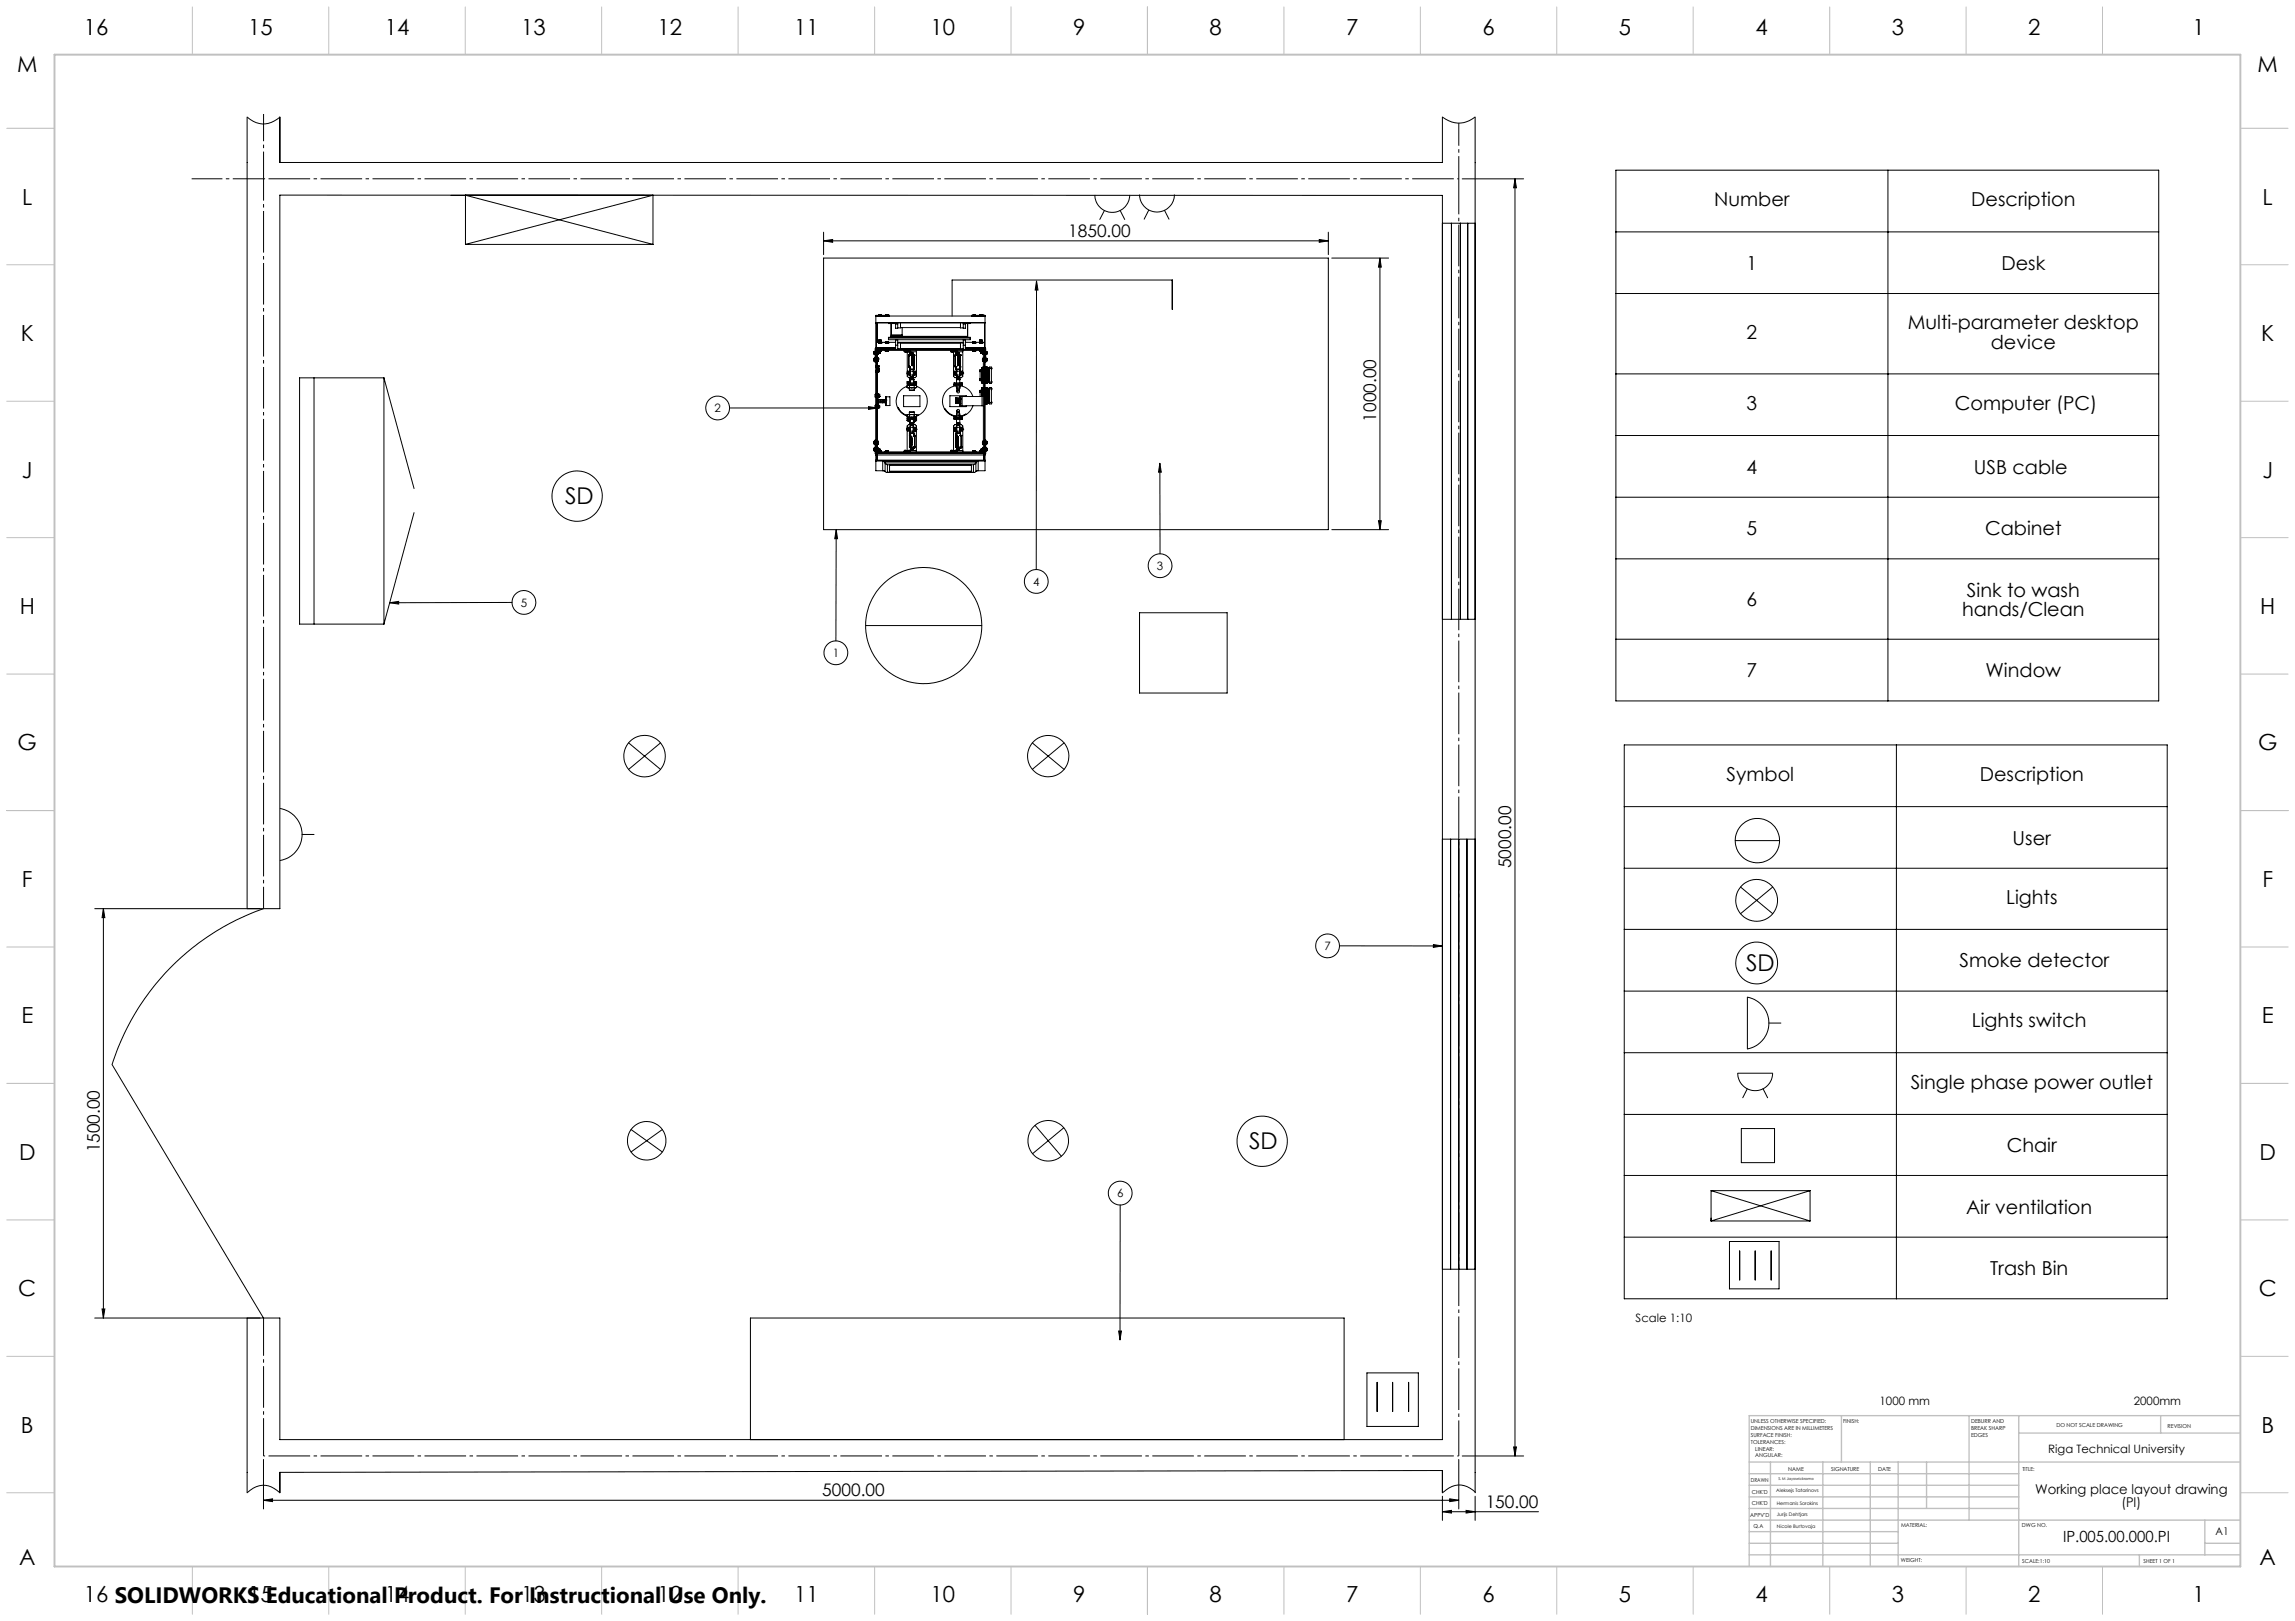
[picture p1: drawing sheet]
<svg xmlns="http://www.w3.org/2000/svg" width="841mm" height="594mm" viewBox="0 0 841 594" stroke-linecap="round" stroke-linejoin="round" font-family="sans-serif">
<defs><g id="words">
<g font-size="8.5">
<text x="207.1" y="184.9">SD</text>
<text x="639.8" y="355.8">SD</text>
<text x="457.7" y="421">SD</text>
</g>
<g font-size="8.1">
<text x="30.7" y="13">16</text>
<text x="91" y="13">15</text>
<text x="141" y="13">14</text>
<text x="191" y="13">13</text>
<text x="241" y="13">12</text>
<text x="291" y="13">11</text>
<text x="341" y="13">10</text>
<text x="393.2" y="13">9</text>
<text x="443.2" y="13">8</text>
<text x="493.2" y="13">7</text>
<text x="543.2" y="13">6</text>
<text x="593.2" y="13">5</text>
<text x="643.2" y="13">4</text>
<text x="693.2" y="13">3</text>
<text x="743.2" y="13">2</text>
<text x="803.5" y="13">1</text>
<text x="6.3" y="26.5">M</text>
<text x="827.3" y="26.5">M</text>
<text x="8.1" y="75">L</text>
<text x="829.1" y="75">L</text>
<text x="7.6" y="125">K</text>
<text x="828.6" y="125">K</text>
<text x="8" y="175">J</text>
<text x="829" y="175">J</text>
<text x="7.2" y="225">H</text>
<text x="828.2" y="225">H</text>
<text x="6.5" y="275">G</text>
<text x="827.5" y="275">G</text>
<text x="8" y="325">F</text>
<text x="829" y="325">F</text>
<text x="7.8" y="375">E</text>
<text x="828.8" y="375">E</text>
<text x="7" y="425">D</text>
<text x="828" y="425">D</text>
<text x="6.7" y="475">C</text>
<text x="827.7" y="475">C</text>
<text x="7.7" y="525">B</text>
<text x="828.7" y="525">B</text>
<text x="7" y="573.5">A</text>
<text x="828" y="573.5">A</text>
<text x="30.7" y="587">16 SOLIDWORKS Educational Product. For Instructional Use Only.</text>
<text x="91" y="587">15</text>
<text x="141" y="587">14</text>
<text x="191" y="587">13</text>
<text x="241" y="587">12</text>
<text x="291" y="587">11</text>
<text x="341" y="587">10</text>
<text x="393.2" y="587">9</text>
<text x="443.2" y="587">8</text>
<text x="493.2" y="587">7</text>
<text x="543.2" y="587">6</text>
<text x="593.2" y="587">5</text>
<text x="643.2" y="587">4</text>
<text x="693.2" y="587">3</text>
<text x="743.2" y="587">2</text>
<text x="803.5" y="587">1</text>
</g>
<g font-size="7.1">
<text x="628.2" y="75.6">Number</text>
<text x="722.4" y="75.6">Description</text>
<text x="640" y="98.9">1</text>
<text x="733.4" y="98.9">Desk</text>
<text x="640" y="124.3">2</text>
<text x="699.1" y="120.7">Multi-parameter desktop</text>
<text x="729.5" y="127.8">device</text>
<text x="640" y="150.3">3</text>
<text x="716.3" y="150.3">Computer (PC)</text>
<text x="640" y="173.5">4</text>
<text x="723.3" y="173.5">USB cable</text>
<text x="640" y="196.1">5</text>
<text x="727.4" y="196.1">Cabinet</text>
<text x="720.8" y="218.6">Sink to wash</text>
<text x="640" y="222.2">6</text>
<text x="719" y="225.7">hands/Clean</text>
<text x="640" y="248.2">7</text>
<text x="727.6" y="248.2">Window</text>
<text x="632.7" y="286.3">Symbol</text>
<text x="725.5" y="286.3">Description</text>
<text x="737.5" y="309.5">User</text>
<text x="735.1" y="331.4">Lights</text>
<text x="718.1" y="354.5">Smoke detector</text>
<text x="722.6" y="376.4">Lights switch</text>
<text x="700.2" y="399">Single phase power outlet</text>
<text x="735.4" y="422.2">Chair</text>
<text x="720.5" y="444.7">Air ventilation</text>
<text x="729.2" y="467.3">Trash Bin</text>
</g>
<g font-size="6.3">
<text x="391.4" y="86.9">1850.00</text>
<text x="504.3" y="154.5" transform="rotate(-90 504.3 154.5)">1000.00</text>
<text x="553.8" y="318.1" transform="rotate(-90 553.8 318.1)">5000.00</text>
<text x="36.5" y="422.3" transform="rotate(-90 36.5 422.3)">1500.00</text>
<text x="301.3" y="548.4">5000.00</text>
<text x="544.4" y="552.6">150.00</text>
</g>
<text font-size="5.6" x="756" y="564.9">IP.005.00.000.PI</text>
<g font-size="4.9">
<text x="745.7" y="547.4">Working place layout drawing</text>
<text x="777.4" y="552.3">(PI)</text>
</g>
<g font-size="4.2">
<text x="261.8" y="151">2</text>
<text x="423.9" y="208.8">3</text>
<text x="378.6" y="214.6">4</text>
<text x="190.8" y="222.3">5</text>
<text x="305.1" y="240.7">1</text>
<text x="485.3" y="348.1">7</text>
<text x="409.3" y="438.7">6</text>
<text x="599.4" y="484.3">Scale 1:10</text>
<text x="688.8" y="514.9">1000 mm</text>
<text x="781.9" y="514.9">2000mm</text>
<text x="750.6" y="532.3">Riga Technical University</text>
</g>
<text font-size="3.9" x="811.9" y="562.5">A1</text>
<g font-size="2">
<text x="641.6" y="521.6">UNLESS OTHERWISE SPECIFIED:</text>
<text x="675.4" y="521.6">FINISH:</text>
<text x="722.3" y="521.5">DEBURR AND</text>
<text x="641.6" y="524.1">DIMENSIONS ARE IN MILLIMETERS</text>
<text x="641.6" y="526.6">SURFACE FINISH:</text>
<text x="722.3" y="524">BREAK SHARP</text>
<text x="722.3" y="526.5">EDGES</text>
<text x="753.6" y="523">DO NOT SCALE DRAWING</text>
<text x="794.3" y="523.2">REVISION</text>
<text x="641.6" y="529.1">TOLERANCES:</text>
<text x="643.2" y="531.6">LINEAR:</text>
<text x="643.2" y="534.1">ANGULAR:</text>
<text x="655.3" y="539">NAME</text>
<text x="671" y="538.9">SIGNATURE</text>
<text x="688.2" y="538.9">DATE</text>
<text x="741.1" y="538.9">TITLE:</text>
<text x="641.6" y="543.1">DRAWN</text>
<text x="641.9" y="547.3">CHK'D</text>
<text x="641.9" y="551.4">CHK'D</text>
<text x="641.4" y="555.8">APPV'D</text>
<text x="642.5" y="560">Q.A</text>
<text x="696.6" y="559.5">MATERIAL:</text>
<text x="741" y="559.5">DWG NO.</text>
<text x="696.6" y="572.5">WEIGHT:</text>
<text x="741.1" y="572.6">SCALE:1:10</text>
<text x="785.5" y="572.6">SHEET 1 OF 1</text>
</g>
<g font-size="1.8">
<text x="650.9" y="546.8">Aleksejs Tatarinovs</text>
<text x="651.2" y="551.5">Hermanis Sorokins</text>
<text x="651.2" y="555.5">Jurijs Dehtjars</text>
<text x="651.2" y="560">Nicole Burtovaja</text>
</g>
<text font-size="1.4" x="651.7" y="542.4">S. M Jayawickrama</text>
</g></defs>
<g fill="none" stroke="#000" stroke-width=".37">
<path d="M90.6 42.9v290.1M90.6 42.9a8.4 8.4 0 0 0 12 0M102.6 42.9v16.6h426v-16.6a9.2 9.2 0 0 0 12 0v504.1M165.3 71.6h70.9M401.2 71.4a6.4 6.4 0 0 0 6.4 6.4 6.4 6.4 0 0 0 6.4-6.4M404.7 77.1l-1.7 3.3M410.5 77.1l1.7 3.3M417.6 71.3a6.4 6.4 0 0 0 6.4 6.4 6.4 6.4 0 0 0 6.4-6.4M420.9 77l-1.6 3.3M426.7 77l1.7 3.3M535.8 65.5h22.5M555.2 65.5l.5 3.3h-1z"/>
<path d="M555.2 65.5v468M592.1 62.4h199v194.5h-199zM691.8 62.4v194.5M170.6 89.6l68.7-18.1v18.1M170.6 89.6v-18.1l68.7 18.1M170.6 89.6h68.7M301.8 88.3l3.3-.5v1zM301.8 94.6h185v99.5h-185zM301.8 85.1v8.2M301.8 88.3h185M483.4 87.8l3.4 .5-3.4 .5zM486.8 85.1v8.2"/>
<path d="M488 94.6h20.8M505.7 94.6l.5 3.3h-1.1zM505.7 94.6v99.5M528.6 81.8h12M531.9 81.8v145.1M535.2 81.8v145.1M537.8 81.8v145.1M592.1 85h199M321 115.8h40M321.2 118.3v9.2M321.6 118.3v7.1h.3M321.9 115.5v.1"/>
<path d="M322.2 115.4h.2M322.2 115.4h.5M322.2 115.4l-.3 .1M322.4 115.4h.3M322.4 115.4v.2M322.7 115.4l.2 .1M322.9 115.5v.1M323 115.5v.1M324.5 115.5h-.1M324.7 115.4h.2M324.7 115.4h.5M324.7 115.4l-.3 .1"/>
<path d="M324.7 115.4l-.2 .1M324.9 115.4v.2M324.9 115.4h.3M325.2 115.4l.2 .1M325.4 115.5h.1M325.5 115.5v.1M325.6 118.3v.3h2.6M326 115.8v-.2h-5v50.9M326.6 118.6v5M328.2 118.7v1.6h.8v-1.6M328.2 118.3v.4M328.2 118.7h.8"/>
<path d="M329 118.3v.4M330 118.3v1.8h-1M352 118.3v1.8h1M353 118.7v1.6h.8v-1.6M353 118.3v.4M353 118.7h.8M353.8 118.3v.4M354.6 118.6v5M355.6 118.3v.3h-1.8M356 115.8v-.2h5l-.1 50.9M356.4 115.5v.1M356.7 115.4h.2"/>
<path d="M356.7 115.4h.5M356.7 115.4l-.3 .1M356.9 115.4h.3M356.9 115.4v.2M357.2 115.4l.2 .1M357.4 115.5v.1M357.5 115.5v.1M359 115.5v.1M359.2 115.4h.2M359.2 115.4h.5M359.2 115.4l-.2 .1M359.4 115.4h.3"/>
<path d="M359.4 115.4v.2M359.7 115.4l.2 .1M359.9 115.5h.1M360 115.5v.1M360.3 115.5v.1M360.6 115.5v.1M360.8 118.3v9.2M361 118.2l-40 .1M379.8 103l.6 3.3h-1.1zM379.8 103l-.1 105.7M429.6 113.4v-10.8h-80.7v13.2M592.1 107.6h199"/>
<path d="M115.1 138.5v90.2M140.7 138.5h-30.9v90.2h30.9M140.7 138.5v90.2M140.7 138.5l11 40.5M320.3 131.6l.1 .3M320.3 131.6v.5M320.3 131.3v.3M320.3 132.1l.1 .3M320.3 131.3h.4M320.3 129.1l.1 .3M320.3 129.1v.5M320.3 128.8v.3"/>
<path d="M320.3 129.6l.1 .3M320.3 128.8h.4v1.1M320.3 131.3h.1M320.3 128.8l.1 .1M320.4 131.9l-.1 .2M320.4 131.3l-.1 .3M320.4 129.4l-.1 .2M320.4 128.9l-.1 .2M320.4 129.4h.3M320.4 131.9h.3M320.4 131.3h.3M320.4 128.9h.3"/>
<path d="M320.7 132.3h.1M320.7 128.8h.1M320.7 131.3v1.1h-.3M320.7 129.8l-.3 .1M321 135.9h.1M321 134.1h.1M321 136v.1M321 136h.1M321 136.2h.1M321 135.9v.1M321 136.1v.1M321 134.2v.1"/>
<path d="M321 134.2h.1M321 134.4h.1M321 134.1v.1M321 134.3v.1M321 130.3h.2M321 127.5h7.2M321.2 124.7h.4M321.2 125.2h.4M321.6 128.8h.1M321.6 129.8h.1M321.6 128.4h38.8M321.6 133.9l.1 .8"/>
<path d="M321.6 128v38M321.6 131.3v.5M321.6 131.8v.5M321.6 132.3l.2 .1M321.6 128.8v.5M321.6 129.3v.5M321.6 132.3h.2M321.6 131.3h.2M321.6 129.8h.2M321.6 128.8h.2M321.6 131.8h.2M321.6 129.3h.2"/>
<path d="M321.7 134.1v.1M321.7 134.7l.1 .2M321.7 134.7l.1 .1M321.7 134.5h.1M321.7 135.7l-.1 .8M321.7 136v.2M321.7 135.8v.2M321.7 136.2h.1M321.7 135.8h.1M321.7 134.2v.2M321.7 134.4h.1M321.7 134v.1"/>
<path d="M321.7 134h.1M321.7 136h.5l-.4 .2M321.7 135.8v.1M321.7 134.2h.1M321.8 135.6l-.1 .1M321.8 135.5l-.1 .2M321.8 134.8h.1M321.8 135.5l.1 .1M321.8 135.6h.1M321.8 134.8v.1M321.8 135.5v.1M321.8 136v.1"/>
<path d="M321.8 136.2h.1M321.8 135.8v.1M321.8 135.8h.1M321.8 134.2v.1M321.8 134.4h.1M321.8 134v.1M321.8 134h.1M321.8 136.3h.1M321.8 134.5h.1M321.8 135.9v.1M321.8 135.9v.2M321.8 136.1v.1"/>
<path d="M321.8 134.1v.1M321.8 134.1v.2M321.8 134.3v.1M321.8 134.1h.1M321.8 134.2l.4 .2h-.5M321.8 131.3l.1 .2M321.8 131.8l.1 .2M321.8 131.3h.1M321.8 131.2l-.2 .1M321.8 132.3h.1M321.8 128.8l.1 .2M321.8 129.3l.1 .3"/>
<path d="M321.8 128.8h.1M321.8 134.4v.1M321.8 131.2l.1 .1M321.8 136.2l-.1 .1M321.9 134.8a.41 .41 0 0 1 .4 .4 .41 .41 0 0 1-.4 .4M321.9 134.8l-.1 .1M321.9 132.3l-.1 .1M321.9 131.5h.1M321.9 131.5v.5M321.9 131.3v.2M321.9 132v.3M321.9 129v.6"/>
<path d="M321.9 128.8v.2M321.9 129.6l-.1 .2M321.9 128.7h.1M321.9 129.1v.1M321.9 129.2v.3M321.9 129.1l.3 .3M321.9 129.2l.2 .2M321.9 128.4v.3M321.9 129v.1M321.9 129.5v.1M321.9 132v.1M321.9 131.5l-.1 .3"/>
<path d="M321.9 132l-.1 .3M321.9 129l-.1 .3M321.9 125.6l.1 .1M321.9 125.4v.2M321.9 125.6h.1M322 125.6l.2 .1M322 125.3h.1M322 125l1 .1M322 128.7l-.1 .1M322 125.1h.1M322 128.4h-.1M322 124.7v.3"/>
<path d="M322 127.5v.1M322 128.7h.1M322 125.3l-.1 .1M322 124.7h.1M322 128.4h.1M322 128.7h.4M322.1 125.5h.2M322.1 125.5l-.1 .1M322.1 124.9h.2M322.1 124.9l-.1 .1M322.1 128.7l-.2 .2M322.1 124.7v.2"/>
<path d="M322.1 125.3v.2M322.1 125.3h-.1M322.1 128.4h.6M322.1 128.7h-.1M322.1 129.4h.3M322.1 129.5h.1M322.1 128.4v.3M322.1 128.7h.3M322.2 129.4h-.1M322.2 128.7v.1M322.2 125v.1M322.2 125.7h.1"/>
<path d="M322.2 125.7h.5M322.2 125.1h.5M322.2 128.8h.5M322.2 125.1h.5zM322.2 125.7h.5zM322.2 128.7l-.3 .3M322.3 125.5l-.3 .1M322.3 125.5h.5M322.3 125.2l-.2 .1M322.3 125.2h.3M322.3 125.2h.5M322.3 125.2l-.3 .1"/>
<path d="M322.3 124.9l-.3 .1M322.3 124.9h.5M322.3 124.6l-.2 .1M322.3 124.6h.3M322.3 124.6h.5M322.3 124.6l-.3 .1M322.3 129.4h.1M322.3 128.8l.2 .1M322.4 128.7h.5M322.5 128.8l.1 .4M322.5 128.9l-.1 .5M322.5 128.8l.2 .3-.4 .4-.4-.2 .2 .1"/>
<path d="M322.5 128.9v.2M322.5 128.8v.5M322.5 129.1l-.3 .3M322.5 129.1l-.4 .3M322.6 125.4l-.3 .1M322.6 124.8l-.3 .1M322.6 129.2l-.2 .2M322.6 125.2h.2M322.6 125.4l.2 .1M322.6 124.6v.2M322.6 125.2v.2M322.6 124.6h.2"/>
<path d="M322.6 124.8l.2 .1M322.7 128.7h-.3M322.7 128.4h.3M322.7 128.4v.3M322.7 128.7h.2M322.8 128.7l-.1 .1M322.8 125l-.1 .1M322.8 125.7h-.1M322.8 125.2l.2 .3M322.8 125.5h.2M322.8 125.5l.2 .2M322.8 125.2l.2 .1"/>
<path d="M322.8 124.6l.2 .3M322.8 124.9h.2M322.8 124.9l.2 .2M322.8 124.6l.1 .1M322.9 125.7h.1M322.9 125.1h.1M322.9 124.7h.1M323 125.7h-.8M323 127.5v.1M323 128.4h.1M323 128.7h-.1M323 128.7h.1"/>
<path d="M323 125.5v.2M323 124.9v.2M323 125.4h1.4M323 128.4v.3M323.5 127.8v.2M324.4 128.7h.1M324.4 125.4v.2M324.4 128.4v.3M324.4 125.6h.1M324.4 125.6l.1 .1M324.5 125.6l.2 .1M324.5 125.3h.1"/>
<path d="M324.5 128.4h-.1M324.5 125.7h.1M324.5 127.5v.1M324.5 128.7h.1M324.5 125.3l-.1 .1M324.5 128.7h.4M324.5 128.4h.1M324.5 125.5h.3M324.5 125.5v.1M324.5 125.3v.2M324.6 128.4h.6M324.6 128.7h-.1"/>
<path d="M324.6 128.7h.3M324.6 128.4v.3M324.7 125.7h.5M324.7 128.7l.5 .1M324.7 125.7h.5zM324.8 125.5l-.3 .1M324.8 125.5h.5M324.8 125.2l-.3 .1M324.8 125.2h.3M324.8 125.2h.5M324.9 128.7h.5M325.1 125.4l-.3 .1"/>
<path d="M325.1 125.2h.2M325.1 125.4l.2 .1M325.1 125.2v.2M325.2 128.7h-.3M325.2 128.4h.3M325.2 128.4v.3M325.2 128.7h.2M325.3 128.7l-.1 .1M325.3 125.7h-.1M325.3 125.2l.2 .1M325.3 125.5h.2M325.3 125.5l.2 .2"/>
<path d="M325.4 128.7h.1M325.4 125.7h.1M325.5 125.7h-.8M325.5 128.4h.1M325.5 127.5v.1M325.5 128.7h.1M325.5 125.3v.2M325.5 125.5v.2M325.5 125.4h2.7M325.5 128.7h-.1M325.5 128.4v.3M325.6 123.6h30v.9h-30z"/>
<path d="M325.6 123.9h30M326 127.6v.2M326.6 123.3h28M326.6 123.5h28M326.6 122.9h4M326.6 122.7h4M328.2 126.5v1.6h.8v-1.6M328.2 127.8h-7.5v5h.3M328.2 126.5v-1.9h.8v1.9M328.2 128h-7v38h39.6v-38h-7M328.2 126.5h.8M329 125.7h1v2.2h-1"/>
<path d="M329 128h24M329 125.4h24M330 127.8h22M330 125.8h22M330 120h22M330.6 120v3.3M330.9 127.8h.1M331 127.8h.1M331.3 128.7h.1M331.3 128.4v.3M331.4 128.4h-.1M331.4 128.7h.3"/>
<path d="M331.4 128.4h.1M331.5 128.4v.6h.4M331.5 128.4h.4M331.7 128.7h.3M331.9 129h.1M331.9 128.4h.2M331.9 128.4v.6M332.1 128.4h.1M332.1 128.7h.1M332.1 128.7h-.1M332.1 128.4v.3M332.4 136.7h.1"/>
<path d="M332.5 128.4v.5M332.5 137.2l.8 .2M332.5 128.9v9l.5 .5h.6M332.5 128.9h.5M332.5 136.7l.2 .4M332.7 137.1h.4M332.7 136.4l-.2 .3M332.7 136.4h.4M332.8 128.7h.1M332.8 128.4v.3M332.8 139.8l.5 .1M332.8 139.8h.8"/>
<path d="M332.8 139.8l-.4 .1v.8h.2M332.8 139.8l-.4 .1M332.9 128.4h-.1M332.9 128.7h.1M332.9 128.4h.1M332.9 128.7h.3M333 130.4h.1M333 134.1h.1M333 134.2h.1M333 130.2h.1M333 134.4h.1M333 128.4v.6h.4"/>
<path d="M333 128.4h.4M333 130.3h.1M333 130.2v4.2M333.1 130.2h.1M333.1 130.2h.2M333.1 134.3h.1M333.1 134.3h.2M333.1 136.4l.2 .3M333.1 130.3v.1M333.1 134.1v.1M333.1 130.1h.1M333.1 130.1l-.1 .1"/>
<path d="M333.1 134.4h.1M333.1 134.1h.1M333.1 130.3h.1M333.1 130.1h1.8M333.1 130.4v3.7M333.1 134.3v.1M333.2 134.1l.1 .2M333.2 130.3v.1M333.2 134.1v.1M333.2 134.3v.1M333.2 128.7h.3M333.2 130.2h.1"/>
<path d="M333.2 134.4l.1 .1M333.2 134.4h.1M333.2 134.3h.1M333.3 139.9v.4M333.3 136.7l-.2 .4M333.3 134.4v.1M333.3 135.2h.1M333.3 130.2l-.1 .2M333.3 134.4h.1M333.3 135.2l.1 .2M333.3 130.1v.1M333.3 130.1h.1"/>
<path d="M333.3 130.2h.1M333.3 134.3h.1M333.3 129.9h.1M333.3 130v.1M333.3 130h.1M333.3 130.2h1.4M333.3 129.9v.1M333.3 134.3v.1M333.3 134.5v.7M333.3 139.1h.3M333.3 137.4h.1M333.3 136h.1"/>
<path d="M333.3 136v1.4M333.3 139.1v.7M333.3 136l-.8 .2M333.4 129.7h.1M333.4 129.7l-.1 .2M333.4 129h.1M333.4 134.4h-.1M333.4 134.4l-.1 .1M333.4 135.2v.2M333.4 130v.1M333.4 135.2h1.5M333.4 128.4v.6"/>
<path d="M333.4 129.9v.1M333.4 134.4v.8M333.4 135.4h1.5M333.4 130h.2M333.4 128.9h2.4M333.4 139l-.1 .1M333.4 129.6v.1M333.4 129.6h.1M333.4 137.4h1.5M333.4 136h1.5M333.4 136v1.4M333.5 129.6v.1"/>
<path d="M333.5 129.7h.1M333.5 129.7l-.1 .2M333.5 128.4h.1M333.5 128.7h.1M333.5 128.4h-.1M333.6 138.8l-.2 .2M333.6 138.8h.1M333.6 138.8l.1 .1M333.6 129.6v.1M333.6 130h.1M333.6 130v.1M333.6 129.6h.1"/>
<path d="M333.6 129.6l-.2 .1M333.6 129.7v.3M333.6 135.4v.6M333.6 137.4v1.4M333.6 139.9h-.3M333.6 128.4h.1M333.6 128.7h-.1M333.6 130.1h.1M333.6 128.7h.1M333.6 128.4v.3M333.7 135.4v3.6h-.3M333.7 138.8v.1"/>
<path d="M333.7 129.9h.1M333.7 130l-.1 .1M333.7 130h.1M333.7 129.6h.1M333.7 138.8h.9M333.7 129.6v.4M333.7 138.9h.9M333.7 139h.5M333.8 129.9v.2M333.8 129.7v.2M333.8 129.9h.1M333.8 129.8l.4 .2"/>
<path d="M333.8 129.4v.4M333.8 139.1h.4M333.8 139.1h.1M333.8 129.3v.2M333.9 127.8h.1M334 127.8h.1M334 138.3v.1M334 138.4h.3M334 138.3h.3M334 129.1l.5 .3M334 138.2h.1M334 138.2v.1"/>
<path d="M334 129.1l-.3 .5M334 129.1h.1M334.1 132.2h.4zM334.1 131.2l.5 .1zM334.1 133.9h.4M334.1 132.7h.1M334.1 133.1h.1M334.1 133.8v.1M334.1 132h.1M334.2 129.2l.3 .2M334.2 129.2l-.4 .2M334.2 139h.1"/>
<path d="M334.2 139.1h.3M334.2 139h.4M334.2 131.6h.4zM334.2 132.8h.4l-.4 .1M334.2 133.4h.4M334.2 138.2h.1M334.2 138.9v.2M334.2 132v.1M334.2 133.8l.2 .1M334.2 133.2h.1M334.2 132h.1M334.2 131.8h.1"/>
<path d="M334.2 133.2v.1M334.2 133.2v.4l.3-.1M334.3 138.2h.1M334.3 138.2v.1M334.3 129.1l.3 .5M334.3 129.1h.1M334.3 138.3v.1M334.4 130.7l.2-.1zM334.4 130.8l.2 .3h-.5v-.5l.5 .4h-.5l.3-.2M334.4 131.8h.1M334.4 129.9h.1M334.5 139.1h.1"/>
<path d="M334.5 129.4v.1M334.5 132.5h.1M334.5 131.7l-.4 .3M334.5 132h.1M334.5 131.8h.1M334.5 132.3h.1M334.5 132.1h-.1M334.5 131.7v.1M334.5 133.7v.2M334.5 133.2h.1M334.5 129.4v.4M334.5 129.8l-.3 .2"/>
<path d="M334.5 131.8l.1 .2M334.5 129.9v.2M334.5 129.9h.1M334.5 129.7v.2M334.5 131.3l-.4 .2M334.5 132l-.1 .1M334.6 139h.1M334.6 129.6h.1M334.6 132.3v.2M334.6 133.2v.3M334.6 132.5h-.5v.6M334.6 132l-.4 .1"/>
<path d="M334.6 132.3v.1M334.6 133.2v.1M334.6 133.5h-.1M334.6 133.6v.1M334.6 138.9l.2 .1M334.6 132h.1M334.6 132.4l-.2 .2M334.6 133.7l-.4 .1M334.6 138.8h.2M334.6 138.8v.1M334.6 129.9l.2 .2M334.6 129.6v.3"/>
<path d="M334.6 135.4v3.4M334.7 130.2l.2 .2M334.7 130.2h.1M334.7 130.1v.1M334.7 130.2l.2 .1M334.8 138.8l.1 .3M334.8 139.8h.6M334.8 139.1h-1.2v1.2M334.8 130.2h.2M334.8 130.2h.1M334.8 134.4h.1M334.8 134.4h.2"/>
<path d="M334.8 138.8l-.2 .1M334.8 139.1h.1M334.8 135.4v.6M334.8 137.4v1.4M334.8 139.1v1.2M334.8 139.9h.2M334.8 134.5h.1M334.8 130.1v.2M334.8 134.4v.1M334.8 130.3h.1M334.9 137.4h.1M334.9 136h.1"/>
<path d="M334.9 134.3v.3M334.9 130.3v.1M334.9 134.3h.1M334.9 134.6h.1M334.9 136v1.4M334.9 130.3h.1M334.9 135.2h.1M334.9 135.2v.2M334.9 130.2h.1M334.9 130.1l.1 .1M334.9 130.1h.1M334.9 130.4v3.9"/>
<path d="M334.9 134.4h.1M334.9 134.6v.6M334.9 139.1v.7M335 127.8h.1M335 136l.8 .2M335 136v1.4M335 136.7l.2 .4M335 130.3v.1M335 134.3h.1M335 134.6h.1M335 135.2l-.1 .2M335 130.2h.1"/>
<path d="M335 130.2v5M335 139.9v.4M335.2 137.1h.4M335.2 136.4l-.2 .3M335.2 136.4h.4M335.4 127.8h.1M335.4 139.8l-.4 .1M335.4 139.8l.5 .1M335.4 139.8l.4 .1M335.5 127.8h.1M335.6 136.4l.2 .3M335.8 136.7l-.2 .4"/>
<path d="M335.8 128.4v.5M335.8 137.2l-.8 .2M335.8 128.9v9l-.4 .5h-.6M335.8 136.7h.1M335.9 139.9v.8h-.2M347 127.8h.1M348 127.8h.1M348.3 128.7h.1M348.3 128.4v.3M348.4 128.7h.1M348.4 128.4h-.1M348.4 128.4h.1"/>
<path d="M348.4 128.7h.3M348.5 128.4v.6h.4M348.5 128.4h.4M348.7 128.7h.3M348.9 129h.1M348.9 128.4v.6M349 128.4h.1M349 128.7h.1M349 128.4h-.1M349.1 128.4h.1M349.1 128.7h.1M349.1 128.7h-.1"/>
<path d="M349.1 128.4v.3M349.4 128.4v.5M349.4 137.2l.9 .2M349.4 128.9v9l.5 .5h.6M349.4 128.9h.6M349.4 136.7h.1M349.5 136.7l.2 .4M349.7 136.4l-.2 .3M349.7 137.1h.4M349.7 136.4h.4M349.8 128.4h.2M349.8 128.7h.1"/>
<path d="M349.8 128.4v.3M349.9 128.4h-.1M349.9 128.7h.3M350 134.1h.1M350 130.4h.1M350 130.3h.1M350 134.2h.1M350 134.4h.1M350 130.2h.1M350 130.2v4.2M350 128.4v.6h.4M350 130.2h.2"/>
<path d="M350 134.3h.2M350 134.3h.1M350 128.4h.4M350.1 130.3v.1M350.1 134.1v.1M350.1 134.4h.1M350.1 130.1l-.1 .1M350.1 130.1h.1M350.1 136.4l.2 .3M350.1 134.1h.1M350.1 130.4v3.7M350.1 130.2h1.8"/>
<path d="M350.1 130.3h.1M350.1 134.3h.1M350.1 130.1h1.8M350.1 134.1l.2 .2M350.1 134.2l.2 .1M350.1 130.1v.2M350.1 134.3v.1M350.2 130.2h.1M350.2 134.4l.1 .1M350.2 134.4h.1M350.2 128.7h.3M350.3 134.4v.1"/>
<path d="M350.3 135.2h.1M350.3 134.4h.1M350.3 130.2l-.2 .2M350.3 135.2l.1 .2M350.3 130.1v.1M350.3 130.1h.1M350.3 130.2h.1M350.3 134.3h.1M350.3 129.9h.1M350.3 130v.1M350.3 130h.1M350.3 136.7l-.2 .4"/>
<path d="M350.3 129.9v.1M350.3 134.3v.1M350.3 134.5v.7M350.3 137.4h.1M350.3 136h.1M350.3 136l-.9 .2M350.3 136v1.4M350.3 129.7h.1M350.3 129.7v.2M350.4 129.7h.1M350.4 134.4h-.1M350.4 134.4l-.1 .1"/>
<path d="M350.4 135.2v.2M350.4 130v.1M350.4 135.2h1.5M350.4 129.9v.1M350.4 134.4v.8M350.4 135.4h1.5M350.4 130h.1M350.4 129.6v.1M350.4 129h.1M350.4 137.4h1.4M350.4 136h1.4M350.4 129.6l-.1 .1"/>
<path d="M350.4 128.4h.2M350.4 128.4v.6M350.4 136v1.4M350.4 128.9h2.4M350.4 129.7v.2M350.5 139.1h1.2M350.5 129.6v.1M350.5 130v.1M350.5 130h.1M350.5 128.7h.1M350.5 129.7v.3M350.5 135.4v.6"/>
<path d="M350.5 137.4v2.9M350.5 129.6l-.1 .1M350.6 130.1h.1M350.6 128.4h.1M350.6 138.8v.1M350.6 129.9h.1M350.6 130h.1M350.6 128.7h-.1M350.6 129.6h.1M350.6 138.8h1M350.6 128.7h.1M350.6 138.9h1"/>
<path d="M350.6 128.4v.3M350.6 129.6v.5M350.6 135.4v3.4M350.7 139h.1M350.7 139h.4M350.7 138.9v.2M350.7 129.9v.2M350.7 129.7v.2M350.7 129.9h.1M350.8 129.8l.3 .2M350.8 129.4v.4M350.8 139.1h.3"/>
<path d="M350.8 139.1h.1M350.8 129.3l-.1 .2M351 138.3v.1M351 138.4h.3M351 127.8h.1M351 138.3h.3M351 138.2h.1M351 138.2v.1M351 129.1l-.4 .5M351 129.1l.5 .3M351 129.1h.1M351 130.6l.6 .5h-.6l.3-.3z"/>
<path d="M351 131.2h.6l-.5 .4h.5h-.6l.5-.3zM351 133.9h.4M351 132.2h.5zM351 132.7l.2 .8M351 133.8v.1M351 133.4h.1M351 132l.2 .1M351 131l.3-.2 .3 .2zM351.1 131.8v.3M351.1 133.2v.3M351.1 133.5h.1M351.1 133.2l-.1 .1"/>
<path d="M351.1 139h.1M351.1 139.1h.3M351.1 139h.4M351.1 138.2l.2 .1M351.1 129.2l-.3 .2M351.1 129.2l.4 .2M351.1 139h.5M351.1 132.8h.5l-.5 .1M351.1 131.8v.2M351.1 138.9v.2M351.1 133.5h.4M351.1 133.2h.1"/>
<path d="M351.1 132.1h.4M351.1 131.8h.1M351.2 132h.1M351.2 131.8h.1M351.2 133.1l-.1 .1M351.2 131.7l-.1 .1M351.2 131.7h.2M351.2 129.1l.4 .5M351.2 129.1h.1M351.2 131.8l-.2 .1M351.3 138.3v.1M351.3 130.7l.3-.1z"/>
<path d="M351.4 131.8l.1 .1M351.4 129.9h.1M351.4 139.1h.1M351.4 129.4l.1 .1M351.5 133.2h.1M351.4 133.7v.2M351.4 131.7l.1 .1M351.4 131.8h.1M351.5 132.3h.1M351.5 129.8l-.4 .2M351.5 129.4v.4M351.5 133.2v.2"/>
<path d="M351.5 131.8l-.1 .2M351.5 132.6l-.5-.1 .1 .6M351.5 132.3v.1M351.5 129.9v.2M351.5 129.9h.1M351.5 129.7v.2M351.5 133.4l-.3 .1M351.5 139h.1M351.5 129.6h.1M351.5 131.8l-.1 .3 .1-.1M351.5 132.3l-.1 .3M351.5 132.3l-.1 .2"/>
<path d="M351.5 133.2v.3M351.5 138.9v.1M351.5 133.5h.1M351.6 133.6v.1M351.6 139v.1M351.6 133.7l-.5 .1 .3 .1M351.6 133.6l-.6 .2M351.6 138.8v.1M351.6 129.9l.1 .2M351.6 129.9l.2 .4M351.6 129.6v.3M351.6 135.4v3.4"/>
<path d="M351.6 130.2l.2 .2M351.6 130.1v.1M351.6 130.2h.1M351.6 130.1h.1M351.7 134.4h.2M351.7 135.4v.6M351.7 137.4v2.9M351.8 134.4h.1M351.8 130.2h.1M351.8 134.5h.1M351.8 134.4v.1M351.8 130.3h.1"/>
<path d="M351.8 137.4h.1M351.8 136h.1M351.8 134.3v.3M351.8 134.6h.1M351.8 134.3h.1M351.8 130.3v.1M351.8 136v1.4M351.9 135.2v.2M351.9 134.6h.1M351.9 135.2h.1M351.9 130.4h.1M351.9 134.3h.1"/>
<path d="M351.9 130.3h.1M351.9 130.3v.1M351.9 130.2h.1M351.9 130.1h.1M351.9 130.1l.1 .1M351.9 134.4h-.2M351.9 130.4v3.9M351.9 134.6v.6M351.9 134.4h.1M351.9 136v1.4M351.9 136l.9 .2M352 134.3h-.1"/>
<path d="M352 135.2l-.1 .2M352 130.2h.1M352 136.7l.2 .4M352 130.2v5M352.2 136.4h.4M352.2 137.1h.4M352.2 136.4l-.2 .3M352.6 136.4l.2 .3M352.8 136.7l-.2 .4M352.8 128.4v.5M352.8 136.7h.1M352.8 137.2l-.9 .2"/>
<path d="M352.8 128.9v9l-.5 .5h-.6M353 126.5v1.6h.8v-1.6M353 125.7h-1v2.2h1M353 126.5v-1.9h.8v1.9M353 126.5h.8M353.8 127.8h7.4v5h-.2M353.8 127.5h7.2M353.8 125.4h2.6M356 127.6v.2M356.4 125.6l.1 .1M356.4 125.4v.2M356.4 125.6h.1"/>
<path d="M356.4 128.7h.1M356.5 125.6l1 .1M356.5 125.3h.1M356.5 128.4h-.1M356.5 127.5v.1M356.5 128.7h.1M356.5 125.3l-.1 .1M356.5 128.7h.4M356.6 125.5h.2M356.6 125.5l-.1 .1M356.6 125.3v.2M356.6 125.3h-.1"/>
<path d="M356.6 128.4h.6M356.6 128.4h-.2l.1 .3M356.6 128.7h-.1M356.6 128.7h.3M356.6 128.4v.3M356.7 125.7h.1M356.7 128.7v.1M356.7 125.7h.5zM356.7 128.8h.5M356.8 125.5l-.3 .1M356.8 125.5h.5M356.8 125.2l-.2 .1"/>
<path d="M356.8 125.2h.3M356.8 125.2h.5M356.8 125.2l-.3 .1M356.9 125.5l-.2 .2M356.9 125.5l.4 .2M356.9 128.7h.5M357.1 125.4l-.3 .1M357.1 125.2h.2M357.1 125.4l.2 .1M357.1 125.2v.2M357.2 128.7h-.3M357.2 128.4h.3v.3"/>
<path d="M357.2 128.4v.3M357.2 128.7h.2M357.3 128.7l-.1 .1M357.3 125.2l.2 .1M357.3 125.5h.2M357.3 125.5l.2 .2M357.4 128.7h.1M357.4 125.7h.1M357.5 128.4h.1M357.5 127.5v.1M357.5 128.7h.1M357.5 125.3v.2"/>
<path d="M357.5 125.5v.2M357.5 125.4h1.4M357.5 128.7h-.1M358.5 127.8v.2M358.9 128.7h.1M358.9 125.4v.2M358.9 128.4v.3M358.9 125.6h.1M358.9 125.6l.1 .1M359 125l1 .1M359 124.7h.1M359 125.6l1 .1"/>
<path d="M359 125.3h.1M359 128.4h-.1M359 125.1h.1M359 125.7h.1M359 127.5v.1M359 124.7v.3M359 128.7h.1M359 125.3l-.1 .1M359 128.4h.1M359 128.7h.4M359 124.9h.3M359 124.9v.1"/>
<path d="M359 125.5h.3M359 125.5v.1M359 124.7v.2M359 125.3v.2M359.1 138.8v.6M359.1 135.6v.6M359.1 128.4h.6M359.1 128.7h-.1M359.1 136.2h.1M359.1 139.4h.1M359.1 138.8h.1M359.1 135.6h.1"/>
<path d="M359.1 128.7h.3M359.1 128.4v.3M359.2 135.9l1.1 .2M359.2 135.9v-.4h.7v3.6M359.2 139.1v.4h.7M359.2 139.1h.7M359.2 135.9v3.2M359.2 125v.1M359.2 128.7v.1M359.2 125.7h.1M359.2 125.1h.5M359.2 125.7h.5"/>
<path d="M359.2 125.1h.5zM359.2 128.8h.5M359.2 125.7h.5zM359.3 124.9l-.3 .1M359.3 124.9h.5M359.3 124.6l-.3 .1M359.3 124.6h.3M359.3 124.6h.5M359.3 125.5l-.3 .1M359.3 125.5h.5M359.3 125.2l-.3 .1M359.3 125.2h.3"/>
<path d="M359.3 125.2h.5M359.4 128.7h.5M359.4 128.8a.43 .43 0 0 0 0 .6 .43 .43 0 0 0 .6 0M359.4 128.8l-.1 .4 .4 .3M359.4 128.8l-.1 .2M359.5 128.8v.6M359.5 129.4l.3 .1M359.5 128.8l.1 .6M359.5 129.4h.1M359.6 129.3v.1M359.6 124.8l-.3 .1M359.6 125.4l-.3 .1"/>
<path d="M359.6 125.2h.2M359.6 124.6h.2M359.6 124.8l.2 .1M359.6 124.6v.2M359.6 125.2v.2M359.6 125.4l.2 .1M359.6 128.8l-.2 .1 .2 .4M359.7 128.7h-.3M359.7 128.4h.3M359.7 128.4v.3M359.7 128.7h.2M359.7 134.8v.4"/>
<path d="M359.7 139.8v.5M359.7 128.7l.2 .1M359.7 135.2h.2M359.7 134.8h.2M359.7 139.8h.2M359.8 125l-.1 .1M359.8 128.7l-.1 .1M359.8 125.7h-.1M359.8 124.6l.2 .3M359.8 124.9h.2M359.8 124.9l.2 .2M359.8 124.6l.1 .1"/>
<path d="M359.8 125.2l.2 .3M359.8 125.5h.2M359.8 125.5l.2 .2M359.8 125.2l.2 .1M359.8 139.5v.2M359.8 129.4l-.1 .1M359.8 139.7h.1M359.9 128.7h.1M359.9 139.1l.4 .2M359.9 139.1v.4M359.9 135.9h.1M359.9 135.6h.1"/>
<path d="M359.9 135.6h.5M359.9 136.2l.5 .1M359.9 136.2h.1M359.9 136.5l.5 .1M359.9 136.5h.1M359.9 136.8l.5 .1M359.9 136.8h.1M359.9 137.2h.1M359.9 137.9h.5M359.9 137.9h.1M359.9 137.5h.1M359.9 138.2h.5"/>
<path d="M359.9 138.2h.1M359.9 139.4l.5 .1M359.9 139.4h.1M359.9 138.8h.5M359.9 138.8h.1M359.9 139.1h.1M359.9 138.5h.5M359.9 138.5h.1M359.9 128.8l.1 .2M359.9 139.3h.4M359.9 139h.4M359.9 136.1h.4"/>
<path d="M359.9 135.7h.4M359.9 134.6h.1M359.9 135.4h.1M359.9 139.8v.2M359.9 139.8v.4M359.9 139.6h.1M359.9 139.6v.2M359.9 135.2v.2M359.9 134.8v.2M359.9 134.8v.4M359.9 134.6v.2M359.9 128.7l.1 .2"/>
<path d="M359.9 137.2h.5M359.9 137.1h.5M359.9 137.5l.5 .1M359.9 128.7v.1M359.9 125.7h.1M359.9 125.1h.1M359.9 139.6h.5M359.9 135.4h.5M359.9 134.6h.5M359.9 124.7h.1M359.9 135h.4M359.9 135v.2"/>
<path d="M360 128.8h.1M360 128.7v.1M360 128.4h.1M360 127.5v.1M360 129.1v.4M360 131.5v.5M360 129.2l-.4 .1M360 129.1v.1M360 129.3l-.2 .2M360 129.2l-.4 .2M360 129.3v.1M360 129.4l-.3 .1"/>
<path d="M360 128.7h.1M360 129.5v.1M360 132v.1M360 131.5h.1M360 124.9v.2M360 125.5v.2M360 125.4h.8M360 128.7h-.1M360 129l.1 .3M360 129v.6M360 129.6l.1 .2M360 128.8v.2"/>
<path d="M360 131.5l.1 .3M360 132l.1 .3M360 129.2l-.2 .3M360 129h.1M360 129v.1M360 128.4v.3M360.1 131.3l-.1 .2M360.1 132.3h.2M360.1 131.3h.2M360.1 129.8h.2M360.1 128.8h.2M360.1 131.8h.2"/>
<path d="M360.1 129.3h.2M360.1 128.8l-.1 .2M360.1 129.3l-.1 .3M360.1 131.8l-.1 .2M360.3 135.4h.1M360.3 128.8v.5M360.3 129.3v.5M360.3 128.8h.1M360.3 129.8h.1M360.3 131.3v.5M360.3 131.8v.5M360.3 131.3h.1"/>
<path d="M360.3 132.3h.1M360.3 139.2v.1M360.3 139v.1M360.3 139l-.4 .1M360.3 135.9v.2M360.3 135.8h.1M360.3 135.7l.1 .1M360.3 134.6v.8M360.3 139.6v.8M360.4 135.8h.1M360.4 135.8l-.5 .1M360.4 135.5l-.5 .1"/>
<path d="M360.4 136.1l-.5 .1M360.4 136.4l-.5 .1M360.4 136.8h-.5M360.4 137.8l-.5 .1M360.4 138.1l-.5 .1M360.4 139.4h-.5M360.4 138.7l-.5 .1M360.4 138.4l-.5 .1M360.4 137.4l-.5 .1M360.4 128v38M360.8 130.3h.2M361 134.5h.7v6h-.7"/>
<path d="M361 134.5v6M361.2 132.3h.4M361.2 131.3h.4M361.2 129.8h.4M361.2 128.8h.4M361.3 131.8h.3M361.3 129.3h.3M361.3 128.8v1M361.3 131.3v1M361.4 135.2h.1M361.4 134.8h.1M361.4 139.8h.1"/>
<path d="M361.4 134.5v6M361.6 128.8h.1M361.6 131.3h.1M361.6 129.3v.3M361.6 128.8v.2M361.6 131.8v.2M361.6 131.3v.2M361.6 129v.6M361.6 129v.3M361.6 129.6v.2M361.6 132v.3M361.6 131.5v.3"/>
<path d="M361.6 131.5v.5M361.7 134.8h.7v.4h-.7M361.7 139.8h.7v.4M361.7 135.5h.9l-.9 .2M361.7 135.7l.9 .1-.9 .2 .9 .2-.9 .1M361.7 136.4l.9 .1-.9 .1 .9 .2-.9 .2M361.7 137l.8 .1M361.7 138l.9 .1-.9 .1 .9 .3-.9 .1M361.7 137.7l.9 .1-.9 .2M361.7 138.7l.9 .1-.9 .1 .9 .2-.9 .2M361.7 139.3l.9 .1-.9 .1M361.7 134.5h.1"/>
<path d="M361.7 134.5l.2 .3M361.7 135.2v.3l.2-.3M361.7 134.5v.3M361.9 139.8l-.2-.3v.3M361.9 135.2h.1M361.9 134.8h.1M361.9 139.8h.1M362.4 139.9h.2M362.4 134.9h.2M362.4 135.1h.2M362.5 137.2h-.8v.2l.8 .1M362.5 137.1h.1"/>
<path d="M362.5 137.5h.1M362.5 137.5l-.8 .1M362.6 135v-.5h.7v.5M362.6 135v5M362.6 135h.7M363.3 134.7h.1M363.3 139.7h.1M363.3 135.3h.1M363.3 135v5M363.3 139.7v.6M363.3 134.7v.6M592.1 137h199"/>
<path d="M267.3 149.5h54.8M318.3 149l3.3 .5-3.3 .5zM320.7 144.6v.5M320.7 145.1v.4M320.7 145.5l.1 .1M320.7 145.5h.1M320.7 149l.1 .3M320.7 149v.4M320.7 148.5v.5M320.7 149.4l.1 .2M320.7 148.5h.1M320.7 145.1l.1 .3"/>
<path d="M320.7 144.6l.1 .2M320.7 148.5l.1 .2M320.8 149.6h.2M320.8 144.8l-.1 .3M320.8 145.4l-.1 .1M320.8 144.4l-.1 .2M320.8 149.3l-.1 .1M320.8 148.7l-.1 .3M320.8 148.4l-.1 .1M320.8 148.7h.2M320.8 144.4h.2M320.8 145.4h.2"/>
<path d="M320.8 144.8h.2M320.8 145.6h.2M320.8 149.3h.2M320.8 148.4h.2M321.6 144.3h.2v5.2M321.8 149.5l-.2 .2M321.8 146.3l.1 .1M321.8 147.1l.1 .1M321.8 149.5h.1M321.8 144.5v.3M321.8 144.8v.6M321.8 145.4l.3 .1"/>
<path d="M321.8 148.5v.4M321.8 148.9v.6M321.8 144.5h.1M321.8 145.4h.3M321.8 144.8h.3M321.8 148.5h.3M321.8 148.9h.3M321.8 149.5h.3M321.8 148.5h.1M321.9 146.8l-.1 .1M321.9 147.6l-.1 .1M321.9 146.4v.4"/>
<path d="M321.9 147.2v.4M321.9 147.2h2.6M321.9 146.4h1.6M321.9 146.8h2.6M321.9 147.6h1.6M322.1 144.5v.1M322.1 144.8v.3M322.1 145.4v.1M322.1 148.5v.2M322.1 148.9v.3M322.1 149.5h.1M322.1 144.5h-.5"/>
<path d="M322.1 144.5h.1M322.1 144.6v.5M322.1 145.1v.3M322.1 145.1v.4M322.1 145.5h.1M322.1 148.7v.5M322.1 149.2v.3M322.1 145.3h.2M322.1 144.7h.2M322.1 149.3h.2M322.1 148.7h.2M322.1 144.6v.2"/>
<path d="M322.1 148.7v.2M322.3 144.7v.6M322.3 145.3h.1M322.3 148.7v.6M322.7 146.8v.4M323.5 146.4h.8v.4M323.5 146.4v1.2M324.3 147.2v.4h-.8M324.4 147.2l.3 .2M324.5 147.2l.2 .2M324.5 146.8v.4M324.6 146.7v-1.3h1.5v3.2h-1.5v-1.3"/>
<path d="M324.7 146.6h.1M324.7 147.4h.1M324.7 146.6l-.2 .2M324.7 145.4v3.2M328.9 149.4l.5 .4M328.9 149.4l.3 .5M329.2 149.9a5.6 5.6 0 0 0 3.2 2.5M329.4 149.8a5.4 5.4 0 0 0 3 2.4M329.4 149.8l-.2 .1M331.1 145h6v4h-6zM332.4 141.6a5.7 5.7 0 0 0-3.5 7.8M332.4 142l.4 .1"/>
<path d="M332.4 157.3h.1M332.4 142v-.8h3.5v.8M332.4 152v.9h3.5v-.9M332.4 154.1l.4 .1M332.4 157.8l.9 .2M332.5 157.3l.2 .3M332.6 153.3h-.2v.8l.4 .1M332.6 153.2h3M332.6 152.9h3M332.6 141.2v-.9h3.1l-.1 .9M332.6 152.9v.8h3v-.8M332.6 140.8h3.1"/>
<path d="M332.6 141.1h3.1M332.7 156.9h.4M332.7 157.6h.4M332.7 156.9l-.2 .4M332.8 152.9v.8M332.8 151.9l.5 .1M332.8 151.9h1.3M332.8 151.9l-.4 .1M332.8 142.1h1.4M332.8 140.3v.8M333.1 156.9l.2 .4M333.2 142.9l1.6 .1"/>
<path d="M333.2 142.9h1.8M333.2 151.1h1.8M333.2 142.1v.8M333.2 151.1v.8M333.3 157.3l-.2 .3M333.3 142l.9 .1M333.3 142l-.5 .1M333.3 154.1l-.5 .1M333.3 154.1l.2 .1h-.7M333.3 159.4h.1M333.3 158.7h.1M333.3 159.7h.1"/>
<path d="M333.3 159.7v.1M333.3 141.2v.8M333.3 152v.9M333.3 153.7v.4M333.3 158.7v5.2M333.3 156.6h.1M333.3 158h.1M333.3 159.6h.2M333.3 159.6h.1M333.3 156.6l-.9 .2M333.3 156.6v1.4M333.3 150.9l-.1 .2"/>
<path d="M333.3 154.9l.1 .1M333.3 154.9h.2M333.3 154.2v.7M333.4 158.6v.1M333.4 158.6l-.1 .1M333.4 159.4h.1M333.4 159.7v.1M333.4 158.7v.7M333.4 159.8v3.8M333.4 159.7h.1M333.4 158.7h1.5M333.4 158.6h1.5"/>
<path d="M333.4 159.6h.1M333.4 158h1.4M333.4 156.6h1.4M333.4 159.4v.4M333.4 159.5h.1M333.4 156.6v1.4M333.4 159.5v.1M333.4 155l.1 .2M333.5 159.6h.1M333.5 155h.2M333.5 150.9l1.5 .2M333.5 154.9h1.2"/>
<path d="M333.5 155.2h.1M333.5 155.6h-.6l-.5 .5v9M333.5 153.7v1.2M333.5 155.2v1.4M333.5 158v.6M333.6 155.1v.1M333.6 155.1l-.1 .1M333.6 155.2v3.4M333.6 155.1h1M333.6 155.2h1M333.7 155h.1M333.7 155h.4"/>
<path d="M333.7 154.9v.2M333.7 159.9l.5 .2zM333.8 154.9h.3M333.8 154.9h.1M334 155.6v.1M334 155.6h.3M334 155.7v.1M334 155.7h.3M334 155.8h.1M334 155.8h.2M334.1 151.9l-.8 .1M334.1 151.9l.9 .1"/>
<path d="M334.1 151.9h1.3M334.1 155h.1M334.1 154.9h.3M334.1 155h.5M334.1 155.8h.1M334.1 154.9v.2M334.2 142.1h1.2M334.3 155.6v.1M334.3 155.7l-.1 .1M334.4 154.9h.1M334.5 155h.1M334.6 155h.2"/>
<path d="M334.6 154.9v.2M334.6 155.2h.1M334.6 155.1v.1M334.6 155.1l.1 .1M334.6 155.2v3.4M334.7 154.9h.2M334.7 153.7v1.2M334.7 155.2v1.4M334.7 158v.6M334.7 155.6h.6l.5 .5v9M334.8 155l-.1 .2M334.8 158h.1"/>
<path d="M334.8 156.6h.1M334.8 156.6v1.4M334.9 158.7h.1M334.9 158.6v.1M334.9 158.6l.1 .1M334.9 158.7v1M334.9 159.7h.1M334.9 154.9l-.1 .1M334.9 159.6v.1M334.9 159.7l.2 .2M334.9 159.6h.1M334.9 154.2v.7"/>
<path d="M334.9 156.6v1.4M334.9 156.6l.9 .2M335 157.3l.2 .3M335 159.4l-.1 .3M335 159.4l-.1 .2M335 159.7l.1 .1M335 159.4v.2M335 159.4l.1 .2M335 159.5l.1 .1M335 158.7v.7M335 142l-.8 .1M335 142l.4 .1"/>
<path d="M335 154.1l.4 .1M335 154.1l-.3 .1h.7M335 159.7h.2M335 159.7h.1M335 141.2v.8M335 152v.9M335 153.7v.4M335 142.9l-.1 .1M335 142.1v.8M335 151.1v.8M335.1 159.6h.1M335.1 159.7h.1"/>
<path d="M335.1 159.8h.1M335.1 159.7v.2M335.2 156.9h.4M335.2 157.6h.4M335.2 156.9l-.2 .4M335.2 159.9h.1M335.2 159.8h.1M335.2 159.7h.1M335.2 159.6l.1 .1M335.2 159.6v.1M335.2 159.6h.1M335.2 159.7v4.2"/>
<path d="M335.3 159.7v4.2M335.4 151.9l-.4 .1M335.4 151.9l.5 .1M335.4 151.9l.4 .1M335.4 152.9v.8M335.5 140.3v.8M335.6 156.9l.2 .4M335.6 152.9v.8M335.6 153.3h.3v.8M335.8 157.3l-.2 .3M335.8 157.3h.1M335.8 157.8l-.9 .2"/>
<path d="M335.8 142l-.4 .1M335.8 154.1l-.4 .1M335.9 141.6a5.7 5.7 0 0 1 3.9 5.1 5.7 5.7 0 0 1-3.3 5.5M335.9 142l-.5 .1M335.9 154.1l-.5 .1M335.9 152.3v.1M335.9 152.4h.1M336.5 152.2h-.6M336.5 152.2l-.6 .2M346.2 150l.2-.1 .3 .4M346.2 150l.3 .5M346.5 150.5a6.1 6.1 0 0 0 3.9 2.2v-.5h1.4v.5"/>
<path d="M346.7 150.3a5.7 5.7 0 0 0 3.7 2.2M346.7 150.3l-.2 .2M349.4 157.3h.1M349.4 157.8l.9 .2M349.5 157.3l.2 .3M349.6 140.3h3v1h-3zM349.6 152.7h3v1h-3zM349.6 140.8h3M349.6 153.2h3M349.7 156.9l-.2 .4M349.7 156.9h.4M349.7 157.6h.4"/>
<path d="M349.8 140.3v1M349.8 152.7v1M350.1 156.9l.2 .4M350.2 146.2h.1M350.2 147.5h.1M350.2 147.5v.1M350.2 147.7h.1M350.2 147.5v.2M350.2 146h.1M350.2 146v.2M350.2 145.9h.1M350.2 147.8h.1"/>
<path d="M350.2 147.2h.1M350.2 147h.1M350.2 145.9v.1M350.2 146.2v1.3M350.2 147.7v.1M350.2 146.1h.1M350.2 146.1v.1M350.2 147.6v.1M350.2 146v.1M350.3 147.6h.1M350.2 145.9v.2M350.2 147.6v.2"/>
<path d="M350.3 159.4h.1M350.3 158.7h.1M350.3 159.8h.1M350.3 159.7v.1M350.3 157.3l-.2 .3M350.3 146.1v.1M350.3 147.5v.1M350.3 145.9v.2M350.3 145.9h-.1M350.3 147.6v.2M350.3 145.9h.1M350.3 147.8h.1"/>
<path d="M350.3 147.8h1.7M350.3 146.2h.1M350.3 145.9h1.6M350.3 147.5h.1M350.3 146.2v1.3M350.3 158.7v5.2M350.3 146.1h.1M350.3 158h.1M350.3 156.6h.1M350.3 159.6h.1M350.3 159.6h.2M350.3 146.9v.2"/>
<path d="M350.3 146.9v.3M350.3 147.4h.1M350.3 147.2v.2M350.3 146.6v.3M350.3 146.6h.1M350.3 156.6l-.9 .2M350.3 145.9v.3M350.3 156.6v1.4M350.3 147.1v.1M350.3 147.1h.3M350.3 147.4h.4M350.3 146.6h.4"/>
<path d="M350.3 146.6h.3M350.3 147.5v.3M350.4 158.6v.1M350.4 158.6l-.1 .1M350.4 159.4h.1M350.4 159.7v.1M350.4 158.7v.7M350.4 159.8v3.8M350.4 159.7h.1M350.4 158.7h1.5M350.4 158.6h1.5M350.4 141.3v.5h1.4v-.5"/>
<path d="M350.4 158h1.4M350.4 156.6h1.4M350.4 159.4v.4M350.4 159.5h.1M350.4 159.6h.1M350.4 141.4a5.7 5.7 0 0 0-4.2 8.6M350.4 156.6v1.4M350.4 159.5v.1M350.5 159.6h.1M350.5 142.3h1.2M350.5 142.3l.2 .6M350.5 151.7h1.2"/>
<path d="M350.5 154.9h1.2M350.5 141.8v.5M350.5 151.7v.5M350.5 153.7v2.9M350.5 158v.6M350.5 155.6h-.6l-.5 .5v9M350.6 146.4l.1 .1M350.6 146.3v.1M350.6 146.3h.1M350.6 146.4h.1M350.6 155.1v.1M350.6 147.5h.2"/>
<path d="M350.6 146.6v1l-.1-.2M350.6 155.2v3.4M350.6 155.1h1M350.6 155.2h1M350.7 143.3a.5 .5 0 0 0 .4 .7 .5 .5 0 0 0 .5-.7M350.7 150.7a.49 .49 0 0 1 .4-.7 .49 .49 0 0 1 .5 .7M350.7 150.7v.5M350.7 155h.1M350.7 155h.4M350.7 146.6v.8M350.7 146.6l.1 .3M350.7 146.9h.1"/>
<path d="M350.7 147.1h.1M350.7 147.4l.1 .1M350.7 146.3h.1M350.7 146.3h-.1M350.7 146.5h.1M350.7 146.1l-.1 .2M350.7 146.1h.1M350.7 143.3h.9M350.7 150.7h.9M350.7 146.1v.2M350.7 154.9v.2M350.7 159.9l.5 .2z"/>
<path d="M350.7 146.3h.8M350.7 146.1h.8M350.7 151.2l-.2 .5M350.7 142.9h.8M350.7 142.9v.4M350.7 151.2h.8M350.8 147.1v.4M350.8 146.9h.6M350.8 147.5h.6M350.8 146.9v.2M350.8 147.1h.6M350.8 154.9h.3"/>
<path d="M350.8 154.9h.1M350.8 146.4h.2M350.9 146.4h.1M350.9 147.5l.5 .2M351 155.6v.1M351 155.6h.3M351 155.7v.1M351 146.4h.4M351 155.7h.3M351 155.8h.1M351 155.8h.2M351.1 146.3l-.3 .1"/>
<path d="M351.1 155h.1M351.1 154.9h.3M351.1 155h.4M351.1 146.3h.1M351.1 155h.5M351.1 155.8h.1M351.1 154.9v.2M351.2 146.4h.1M351.3 155.6v.1M351.3 155.7l-.1 .1M351.3 146.4h.1M351.3 146.3l.1 .1"/>
<path d="M351.4 146.9h.1M351.4 147.1h.1M351.4 147.1v.4M351.4 147.5v.2M351.4 146.9v.2M351.4 154.9h.1M351.5 146.6v.3M351.5 146.6l-.1 .3M351.5 147.1v.3M351.5 147.4l-.1 .1M351.5 146.6h.1M351.5 147.4h.1"/>
<path d="M351.5 146.9v.2M351.5 147.2h.6M351.5 146.7h.6M351.5 142.9l.1 .4M351.5 151.2l.2 .5M351.5 146.3h.1M351.5 146.5h.1M351.5 146.1l.1 .2M351.5 146.1h.1M351.5 146.5l-1 .1M351.5 146.1v.2M351.5 155h.1"/>
<path d="M351.5 146.4v.1M351.5 155v.1M351.6 150.7l-.1 .5M351.6 146.3h.1M351.6 146.4h.1M351.6 146.4l-.1 .1M351.6 146.5v.1M351.6 154.9v.1M351.6 145.3h.1M351.6 155.1v.1M351.6 145.7h.1M351.6 145.4v.1"/>
<path d="M351.6 145.4v.3M351.6 145.3v.1M351.6 148.2v.4M351.6 147.9v.1M351.6 147.9v.3M351.6 147.8v.1M351.6 148.7h.1M351.6 148.6v.1M351.6 147.4l-.2 .3M351.6 146.3v.1M351.6 146.6v.1M351.6 147.2v.2"/>
<path d="M351.6 155.2v3.4M351.6 148.2v.2M351.6 145.5v.2M351.6 148v.2M351.6 148.4v.2M351.6 145.3h.5M351.6 148h.3M351.6 148.4h.3M351.6 145.5h.5M351.7 142.3l-.2 .6M351.7 141.8v.5M351.7 151.7v.5"/>
<path d="M351.7 153.7v2.9M351.7 158v.6M351.7 155.6h.6l.5 .5v9M351.8 158h.1M351.8 156.6h.1M351.8 141.4a5.8 5.8 0 0 1 4.7 3.9M351.8 156.6v1.4M351.9 158.7h.1M351.9 158.6v.1M351.9 158.6l.1 .1M351.9 145.9h.1M351.9 147.8h.1"/>
<path d="M351.9 145.9v.8M351.9 147.2v.6M351.9 158.7v1M351.9 147.8h-1.6M351.9 159.7h.1M351.9 156.6v1.4M351.9 156.6l.9 .2M351.9 159.6v.1M351.9 159.7l.2 .2M351.9 159.6h.1M351.9 145.3l.1 1.4M352 146.1h.1"/>
<path d="M352 159.4l-.1 .3M352 159.4l-.1 .2M352 159.7l.1 .1M352 159.4v.2M352 159.4l.1 .2M352 159.5l.1 .1M352 157.3l.2 .3M352 146.2h.1M352 146.2v.2M352 147.8h.1M352 147.6v.2M352 147.2l-.1 1.5"/>
<path d="M352 158.7v.7M352 148.5h.1M352 159.7h.2M352 159.7h.1M352.1 159.6h.1M352.1 148.7h.5M352.1 145.3h.5M352.1 148.7h-.5M352.1 159.7h.1M352.1 145.3v3.4M352.1 159.8h.1M352.1 159.7v.2"/>
<path d="M352.1 159.7l.1 3.9M352.2 159.7h.1M352.2 159.6h.1M352.2 159.6v.1M352.2 156.9l-.2 .4M352.2 156.9h.4M352.2 157.6h.4M352.2 159.7v4.2M352.4 140.3v1M352.4 152.7v1M352.6 145.3h7.8h-.3M352.6 156.9l.2 .4"/>
<path d="M352.6 148.7h7.3M352.6 145.3v3.4M352.8 157.3l-.2 .3M352.8 157.3h.1M352.8 157.8l-.9 .2M353.4 152l-1.6 .5M353.4 152l.1 .2M353.5 152.2l-1.7 .4M354 151.9l-.1-.2-.5 .3M354 151.9l-.5 .3M354.1 145.3v-.3h-6v4h6v-.3M356.5 148.7v.1a5.7 5.7 0 0 1-2.5 3.1"/>
<path d="M359.1 143.1v.6M359.1 143.7h.1M359.1 143.1h.1M359.2 143.4v1.9M359.2 143.4h.7M359.7 142.3v.5M359.7 142.8h.2M359.7 142.3h.2M359.7 140.3h.2M359.9 143.4h.5l-.5 .1M359.9 143v.4M359.9 143l.5 .1"/>
<path d="M359.9 143h.1M359.9 143.4h.1M359.9 144l.5 .1M359.9 144h.1M359.9 143.7h.1M359.9 143.7h.5M359.9 144.3l.5 .1M359.9 144.3h.1M359.9 144.7h.5M359.9 144.7h.1M359.9 145l.5 .1M359.9 145h.1"/>
<path d="M359.9 148.7h.5M359.9 143.3h.5M359.9 143.4v5.3M359.9 142.1h.1M359.9 142.9h.1M359.9 142.7v.2M359.9 142.3v.2M359.9 142.3v.4M359.9 142.1v.2M359.9 140.2v.2M359.9 140.4h.1M359.9 143.3v.1"/>
<path d="M359.9 142.9h.5M359.9 142.1h.5M359.9 140.4h.5M359.9 142.5h.4M359.9 140h.4M359.9 142.5v.2M359.9 140v.2M360.3 142.9h.1M360.3 143.4v.1M360.3 143.3h.1M360.3 142.1v.8M360.4 143.3h.1"/>
<path d="M360.4 143h-1.2v.4M360.4 144h-.5M360.4 143.6l-.5 .1M360.4 144.3h-.5M360.4 144.6l-.5 .1M360.4 144.9l-.5 .1M361 147.3h.1M361 142h.7M361 145.7h.1M361 146.7h.1M361 146h.1M361 147.6h.1"/>
<path d="M361 148.3h.1M361 146.5h.1M361 142v3.7M361 146.7v.6M361.1 147.3h.1M361.1 147.3v.2M361.1 146.5v.1M361.1 145.8h.1M361.1 147.6v.2M361.1 146v.2M361.1 145.7v.2M361.1 147.8v.4"/>
<path d="M361.1 147.5v.1M361.1 147.5v.3M361.1 148.2v.1M361.1 146.2v.3M361.1 145.9v.1M361.1 145.9v.3M361.1 146.2v.4M361.1 146.6v.1M361.1 145.8v.1M361.1 146.6h.1M361.1 148.2h.1M361.4 142.8h.1"/>
<path d="M361.4 142.3h.1M361.4 147.2h.1M361.4 147.8h.1M361.4 140.3h.1M361.4 142v6M361.7 142.3h.7v.4h-.7M361.7 143.3h.9l-.9 .2M361.7 143h.9l-.9 .2M361.7 143.6h.9l-.9 .2M361.7 143.9l.9 .1-.9 .1M361.7 144.5l.9 .1-.9 .2M361.7 144.2l.9 .1-.9 .2"/>
<path d="M361.7 144.9h.9l-.9 .2M361.7 145.2l.9 .1-.9 .2M361.7 145.5l.9 .1-.9 .2M361.7 146.5l.9 .1-.9 .1M361.7 146.2l.9 .1-.9 .1M361.7 145.9l.9 .1M361.7 146.8l.9 .1-.9 .1M361.7 147.3h.9M361.7 140.5h.1M361.7 148h.1M361.7 142v6l-.7 .1M361.7 142l.2 .3"/>
<path d="M361.7 142.7v.3l.2-.3M361.7 147.7v.3M361.7 142v.3M361.7 140.2v.3M361.9 147.3l-.2-.3v.3M361.9 147.7l-.2 .3M361.9 140.2l-.2 .3M361.9 147.3h.1M361.9 142.3h.1M361.9 142.7h.1M362.4 147.3v.4M362.4 142.3h.2"/>
<path d="M362.4 142.7h.2M362.6 146l-.9 .1M362.6 142.5v-.5h.7v.5M362.6 147.5v.5h.7v-.5M362.6 140v.5h.7v-.5M362.6 140.2h-.9M362.6 147.7h-.9M362.6 142.5h.7M362.6 147.5h.7M362.6 142.5v5M362.6 140h.7M363.3 142.2h.1"/>
<path d="M363.3 147.2h.1M363.3 147.8h.1M363.3 140.3h.1M363.3 142.8h.1M363.3 142.5v5M363.3 147.2v.6M363.3 142.2v.6M592.1 159.6h199M320.3 164.5l.1 .3M320.3 164.5v.5M320.3 164.2v.3M320.3 165l.1 .2"/>
<path d="M320.3 164.2h.4M320.3 162l.1 .3M320.3 162v.5M320.3 161.7v.3M320.3 162.5l.1 .2M320.3 161.7h.4M320.3 164.2h.1M320.3 161.7h.1M320.4 164.8l-.1 .2M320.4 164.2l-.1 .3M320.4 162.3l-.1 .2M320.4 161.7l-.1 .3"/>
<path d="M320.4 161.7h.3M320.4 162.3h.3M320.4 164.8h.3M320.4 164.2h.3M320.7 165.2h.1M320.7 164.2v1h-.3M320.7 161.7v1M320.7 162.7h-.3M321 166.7v5.8h3M321 163.7h.2M321 168.6h40M321 168.9h40"/>
<path d="M321 166.7h.3M321 161.2h-.3v5h40.5v-5h-.2M321.3 166.7v1.9M321.5 166.5l-.2 .2M321.5 166.5v-.3l-.5 .5M321.5 166.5v.2M321.5 166.7v1.9M321.5 166.7h39M321.6 161.7h.1M321.6 162.7h.1M321.6 164.2h.1M321.6 165.2h.1"/>
<path d="M321.6 165.6h38.8M321.6 161.7v.5M321.6 162.2v.5M321.6 164.2v.5M321.6 164.7v.5M321.6 165.2h.2M321.6 164.2h.2M321.6 162.7h.2M321.6 161.7h.2M321.6 162.2h.2M321.6 164.7h.2M321.8 161.7l.1 .3"/>
<path d="M321.8 162.2l.1 .2M321.8 164.2l.1 .3M321.8 164.7l.1 .3M321.8 165.2h.1M321.9 165.2l.1 .1M321.9 162v.4M321.9 162.4l-.1 .3M321.9 164.5v.5M321.9 165v.2M321.9 164.5v.1M321.9 164.6v.4M321.9 164.7l.4-.1 .3 .4"/>
<path d="M321.9 165l.3 .3M321.9 165.1l.3 .2M321.9 164.7l.1-.1a.4 .4 0 0 1 .5 .1 .4 .4 0 0 1 0 .5M321.9 164.7l.1-.1a.43 .43 0 0 1 .5 .1 .43 .43 0 0 1 0 .6M321.9 161.9v.1M321.9 162.4v.1M321.9 164.4v.1M321.9 165h.1M321.9 162l-.1 .2M321.9 164.5l-.1 .2M321.9 165l-.1 .2M321.9 164.7l.4-.1z"/>
<path d="M322 165.3h.1M322 165.3l-.1 .3h.2M322 165.3h.4M322.1 165.6h.6M322.1 165.3v.3M322.2 165.3h.1M322.2 165.3h.5M322.3 164.6l.2 .2M322.3 164.6l.3 .3-.1 .4M322.3 164.6h.1M322.4 165.3h.3M322.4 165.3h.5"/>
<path d="M322.4 165.3h-.3M322.5 164.8v.5M322.5 164.8v.2M322.5 165l-.2 .3zM322.7 165.6h.3M322.7 165.3v.3M322.7 165.3h.1M322.9 165.3h.1M322.9 165.3h-.2M323 165.6h.1M323 165.3v.3M323.5 166v.2"/>
<path d="M324.3 169.6l-.8-.6v3.5l.8 .3M324.3 169.6l.9 .7M324.3 169.6h33.3M324.3 169.6v3.2M324.5 165.3h-.1M324.5 165.3h.1M324.5 165.3l-.1 .3h.2M324.5 165.3h.4M324.6 165.6h.6M324.6 165.3v.3M324.7 165.3h.5M324.9 165.3h.3"/>
<path d="M324.9 165.3h.5M324.9 165.3h-.3M325 173.1h31.9M325.2 165.6h.3M325.2 170.3v2.8l-.9-.3M325.2 165.3v.3M325.2 170.3h31.5M325.2 165.3h.1M325.4 165.3h.1M325.4 165.3h-.2M325.5 165.3v.3M325.5 165.6h.1"/>
<path d="M326 170.5h30v2.4h-30zM326 166.2v.1M326 172.7h30M331.3 165.6h.1M331.3 165.3v.3M331.4 165.3h-.1M331.4 165.6l.1-.6h.4v.6h-.2M331.4 165.3h.3M331.7 165.3h.3M332 165.3h.1M332.1 165.3h.1M332.1 165.3l-.1 .3"/>
<path d="M332.4 165.1v.5M332.4 165.1h.6M332.8 165.3l.2 .3v-.6h.4v.6h-.2M332.9 165.3h.1M332.9 165.3h-.1M332.9 165.3h.3M333.2 165.3h.3M333.3 163.6h.1M333.3 163.9h.1M333.3 163.9l.1 .1M333.3 163.8h.1M333.3 163.8h.2"/>
<path d="M333.4 163.6h.1M333.4 163.9v.1M333.4 163.9h1.8M333.4 164h1.8M333.4 163.8h.1M333.4 163.6l.2 .2M333.4 163.9h.1M333.4 163.8v.1M333.4 165.1h2.4M333.4 164l.2 .1M333.5 163.8h.1M333.5 165.3h.1"/>
<path d="M333.6 165.3h.1M333.6 163.9h.1M333.6 163.8h.1M333.6 163.8v.1M333.6 165.3l-.1 .3M333.6 164.1h.1M333.6 164v.1M333.6 164.5l.4 .3M333.6 164.5h.1M333.6 164.1v.4M333.7 160.3v.1M333.7 161.1v.1"/>
<path d="M333.7 161.1h.4M333.7 162.8h.5M333.7 162.9h.5M333.7 160.8h.1M333.7 164v.1M333.7 164.5l.1 .2M333.7 164.1v.2M333.7 164.1h.1M333.8 164.6l.3 .2M333.8 164.2v.4M333.8 164.6l.4 .2M333.8 160.8h-.1"/>
<path d="M333.8 162.3h.1M333.8 160.3h-.1M333.8 160v.3M333.8 160.5l-.1 .3M333.9 163.2l-.2-.3 .5 .1-.5 .4 .2-.2-.2-.5 .4-.3h-.4h.5l-.5 .3h.5v.7l-.3-.1M334 164.8h.1M334 160.5l.2 .1M334 162h-.3l.1 .2M334.1 160.5h-.4v.3M334.1 161.9v.4h-.4M334.1 160.5v.3M334.1 160.5h.1"/>
<path d="M334.1 164l-.3 .2M334.1 164l.4 .2M334.1 162.1l-.3-.2-.1 .4M334.1 160.7v.1M334.1 161.4h.1M334.1 160.9h.1M334.1 160.9l.1 .6h-.4v.3M334.1 160.2l-.3 .1M334.1 162.1l-.1 .2M334.2 161.4h-.4l-.1 .4M334.2 161.7l-.5 .1M334.2 160.1l-.5 .3"/>
<path d="M334.2 161.7v.1M334.2 160.8h-.1M334.2 164.8h.1M334.4 164l.1 .2M334.4 164.1h.1M334.5 164.2v.4M334.5 164.6l-.4 .2M334.5 164.2l.1 .2M334.5 164.1h.1M334.5 164v.1M334.5 164.5l-.1 .2M334.5 164.1v.2"/>
<path d="M334.6 164.4l-.1 .2M334.6 164.5h.1M334.7 164.3h.1M334.6 164.5l-.4 .3M334.6 164h.1M334.7 164l-.1 .5M334.7 164h.1M334.7 164v.3M334.8 164.4h.1M334.8 164.3v.1M334.8 164.3h.1M334.9 164.3v.1"/>
<path d="M334.9 164.1h.1M334.9 164h.1M334.9 164v.1M334.9 164.1l-.1 .2M334.9 164.3l-.1 .1M334.9 163.9v.1M334.9 163.9h.1M334.9 163.8h.1M334.9 163.8v.1M335 163.9h.1M335 163.9l-.1 .1M335 164.1h.1"/>
<path d="M335 164v.1M335 164.1l-.1 .2M335 163.8h.1M335 163.8h.2M335.1 163.8h.1M335.1 163.6l-.2 .2M335.1 163.6l-.1 .2M335.1 163.6h.1M335.1 163.8v.1M335.2 163.6h.1M335.2 163.8h.1M335.2 163.9v.1"/>
<path d="M335.2 163.9h.1M335.3 163.9l-.1 .1M335.8 165.1v.5M348.3 165.3l.2 .3v-.6h.4v.6h-.2M348.4 165.3h.1M348.4 165.3h-.1M348.4 165.3h.3M348.7 165.3h.3M349 165.3h.1M349.1 165.3h.1M349.1 165.3l-.1 .3M349.4 165.1v.5"/>
<path d="M349.4 165.1h.6M349.8 165.3l.2 .3v-.6h.4v.6h-.2M349.9 165.3h.3M349.9 165.3h-.1M350.2 165.3h.3M350.3 163.6h.1M350.3 163.9h.1M350.3 163.9l.1 .1M350.3 163.8h.2M350.3 163.8h.1M350.4 163.6h.1M350.4 163.9v.1"/>
<path d="M350.4 163.9h1.8M350.4 164h1.8M350.4 163.6l.2 .2M350.4 163.8h.1M350.4 163.9h.1M350.4 163.8v.1M350.4 165.1h2.4M350.4 164l.2 .1M350.5 163.8h.1M350.5 165.3h.1M350.6 163.9h.1M350.6 163.9v.1"/>
<path d="M350.6 163.8h.1M350.6 163.8v.1M350.6 165.3h.1M350.6 164.1h.1M350.6 164v.1M350.6 164.5l.4 .3M350.6 165.3l-.1 .3M350.6 164.5h.1M350.6 164.1v.4M350.7 160.3v.1M350.7 160.6v.2M350.7 161.1v.1"/>
<path d="M350.7 162.2l.3-.3 .1 .4M350.7 162.4l.5 .1-.5 .2 .4-.3zM350.7 162.7v.4l.5 .3h-.5l.5-.4-.5-.1 .2 .3M350.7 160.8h.1M350.7 161.1h.4M350.7 161.7h.1M350.7 162.2v.1M350.7 162.8h.5M350.7 162.9h.5M350.7 164v.1M350.7 164.1v.2M350.7 160.5v.1"/>
<path d="M350.7 161.7v.1M350.7 164.1h.1M350.7 164.5l.1 .2M350.7 162.7h.5l-.3 .5M350.7 160.5h.4M350.7 160.5h.1M350.7 161.7l.1 .1M350.7 162.3h.4M350.7 162.2l.1 .1M350.8 164.6l.3 .2M350.8 164.2v.4M350.8 164.6l.4 .2"/>
<path d="M350.8 160.8h.1M350.8 160l-.1 .3M350.8 160.8h-.1M350.8 160.1l.3 .1M350.8 160.5l-.1 .1M351 160.5h.1M351 164.8h.1M351 160.9h.1M351 160.8h.1M351 162h.1M351 162.3h.1M351 162h-.3"/>
<path d="M351.1 160.5l.1 .3M351.1 160.5l-.1 .4M351.1 162v.2M351.1 162.2h-.1M351.1 164l-.3 .2M351.1 164l.4 .2M351.1 160.9l.1 .6h-.4M351.1 160.8v.1M351.1 161.4h.1M351.1 160.9h.1M351.2 161.4l-.5 .3M351.2 160.1l-.5 .3"/>
<path d="M351.2 161.7v.1M351.2 160.8h-.1M351.2 161.7l-.5 .1M351.2 164.8h.1M351.3 164l.2 .2M351.4 164.1h.1M351.5 164.2v.4M351.5 164.6l-.4 .2M351.5 164.2l.1 .2M351.5 164.1h.1M351.5 164v.1M351.5 164.5l-.1 .2"/>
<path d="M351.5 164.1v.2M351.5 164.5h.1M351.6 164.4l-.1 .2M351.6 164h.1M351.6 164.3h.1M351.6 164.4h.1M351.6 164.5l-.4 .3M351.6 164v.5M351.7 164.3v.1M351.7 164h.1M351.7 164v.3M351.7 164.3h.1"/>
<path d="M351.8 164.4h.1M351.9 164.3v.1M351.9 164.3l-.1 .1M351.9 164.1h.1M351.9 164h.1M351.9 164v.1M351.9 164.1l-.1 .2M351.9 163.9v.1M351.9 163.9h.1M351.9 163.8h.1M351.9 163.8v.1M352 163.9h.1"/>
<path d="M352 163.9l-.1 .1M352 164.1h.1M352 164v.1M352 164.1l-.1 .2M352 163.8h.1M352 163.8h.2M352.1 163.8h.1M352.1 163.6l-.2 .2M352.1 163.6h.1M352.1 163.9h.1M352.2 163.6h.1M352.2 163.8h.1"/>
<path d="M352.2 163.9v.1M352.2 163.9h.1M352.8 165.1v.5M356 166.2v.1M356.5 165.3h-.1M356.5 165.3h.1M356.5 165.3h.4M356.5 165.3l-.1 .3h.2M356.6 165.6h.6M356.6 165.3v.3M356.7 165.3h.1M356.7 165.3h.6"/>
<path d="M356.7 170.3v2.8l.9-.3M356.9 165.3h.3M356.9 165.3h.5M356.9 165.3h-.3M357.2 165.6h.3M357.2 165.3v.3M357.4 165.3h.1M357.4 165.3h-.2M357.5 165.3v.3M357.5 165.6h.1M357.6 169.6l.9-.6v3.5l-.9 .3M357.6 169.6l-.9 .7"/>
<path d="M357.6 169.6v3.2M358.5 166v.2M359 165.3h-.1M359 165.3h.1M359 165.3l-.1 .3h.2M359 165.3h.4M359.1 165.6h.6M359.1 165.3v.3M359.2 165.3h.1M359.2 165.3h.5M359.4 164.7l.6-.1a.44 .44 0 0 0-.6 .1 .44 .44 0 0 0 0 .6M359.4 165.2h.1"/>
<path d="M359.4 165.3h.3M359.4 165.3h.5M359.4 165.3h-.3M359.4 165.2l.1 .1M359.5 165.1l.1 .2-.2-.1M359.5 165.1l-.1 .1M359.7 165.6h.3M359.7 165.3v.3M359.7 165.3h.1M359.9 165.3h.1M359.9 165.3h-.2M359.9 165.2l-.2 .1"/>
<path d="M360 164.8l-.1-.1a.3 .3 0 0 0-.4 0 .3 .3 0 0 0 0 .4M360 164.8h.1M360 165.3h.1M360 162v.4M360 164.7a.39 .39 0 0 0-.5-.1 .39 .39 0 0 0-.1 .6M360 165h.1M360 162.4v.1M360 164.7v.1M360 162l.1 .2M360 162.4l.1 .3M360 164.5l.1 .2M360 165l.1 .2"/>
<path d="M360 164.5v.5M360 165.2h.1M360 165v.2M360 165l-.1 .2M360 165l-.1 .3M360 165.2l-.1 .1M360 164.7a.37 .37 0 0 0-.5 0 .37 .37 0 0 0-.1 .5M360 164.4v.1M360 161.9v.1M360 165.3v.3M360 165.6h.1M360 165.2v.1"/>
<path d="M360.1 165.2l-.1 .1M360.1 161.7l-.1 .3M360.1 164.2l-.1 .3M360.1 165.2h.2M360.1 164.2h.2M360.1 162.7h.2M360.1 161.7h.2M360.1 162.2h.2M360.1 162.2l-.1 .2M360.1 164.7h.2M360.1 164.7l-.1 .3M360.3 161.7v.5"/>
<path d="M360.3 162.2v.5M360.3 161.7h.1M360.3 162.7h.1M360.3 164.2v.5M360.3 164.7v.5M360.3 164.2h.1M360.3 165.2h.1M360.5 166.5v.2M360.5 166.5v-.3l.5 .5M360.5 166.5l.2 .2M360.5 166.7v1.9M360.7 166.7h.3"/>
<path d="M360.7 166.7v1.9M360.8 163.7h.2M361 166.7v5.8h-3.1M361.2 165.2h.4M361.2 164.2h.4M361.2 162.7h.4M361.2 161.7h.4M361.3 162.2h.3M361.3 164.7h.3M361.3 161.7v1M361.3 164.2v1M361.6 164.2h.1"/>
<path d="M361.6 161.7h.1M361.6 164.2v.3M361.6 164.7v.3M361.6 162.2v.2M361.6 161.7v.3M361.6 164.5v.2M361.6 164.5v.5M361.6 165v.2M361.6 162v.4M361.6 162v.2M361.6 162.4v.3M425 169.7l.6 3.3h-1.1z"/>
<path d="M425 169.7l.1 33.2M151.7 187.8l-11 40.9M306.4 194.1l.5 3.3h-1zM306.4 194.1l-.1 40.7M488 194.1h20.8M505.1 190.8h1.1l-.5 3.3zM592.1 182.2h199M592.1 204.8h199M142.8 220.9l3.3-.5v1zM187.6 220.8l-44.8 .1M317.2 229.2h42.6M417.6 224.5h32.1v29.5h-32.1z"/>
<path d="M528.6 226.9h12M592.1 234.2h199M230.4 272.2l11.6 9.7M242 272.2l-11.6 9.7M378.3 272.2l11.6 9.7M389.9 272.2l-11.6 9.7M595.2 273h199v202.9h-199zM694.9 273v202.9M102.6 296.3a9.7 9.7 0 0 1 8.1 9.5 9.7 9.7 0 0 1-8.1 9.5M595.2 295.6h199M110.7 305.8h4.4M528.6 307.5h12"/>
<path d="M531.6 307.5v157.6M534.6 307.5v157.6M537.6 307.5v157.6M595.2 318.2h199M635.9 308h16.2M34.7 333h67.9v-261.5l426 .1v455.9h-426v-44.5h-67.9M37.9 333l.5 3.3h-1zM37.9 333v150M96.6 333a89 89 0 0 0-55.5 57.1l55.5 92.9M637.8 325l11.8 9.8M649.6 325l-11.8 9.8M490.9 346.6h37.7"/>
<path d="M525.3 346.1l3.3 .5-3.3 .6zM595.2 340.6h199M595.2 363.2h199M640.3 365.4a9.7 9.7 0 0 1 7.9 9.5 9.7 9.7 0 0 1-7.9 9.5zM648.2 374.9h4.4M595.2 385.8h199M636.8 393.3h12.8a6.4 6.4 0 0 1-6.4 6.4 6.4 6.4 0 0 1-6.4-6.4zM640.3 399l-1.7 3.3M646.1 399l1.6 3.3M231.2 413.9l11.5 8.2M242.7 413.9l-11.5 8.2M379.3 412.4l9.6 11.3"/>
<path d="M389.8 413.3l-11.4 9.5M595.2 408.4h199M638.1 413.6h12.2v12.4h-12.2zM595.2 430.7h199M627 436.3h36.3M627 436.3v11.1M627 436.3l36.3 11.1M663.3 436.3l-36.3 11.1M663.3 436.3v11.1M410.5 441.6l-.1 49.4M595.2 453.3h199M627 447.4h36.3"/>
<path d="M633.8 454.9h18.1v17.4h-18.1zM637.5 458.4v10.6M643.2 458.4v10.6M649 458.4v10.6M37.4 479.7h1l-.5 3.3zM528.6 465.1h12M90.6 483v64a7.9 7.9 0 0 1 12 0v-7.5l426-.6v8.1M409.9 487.7h1.1l-.6 3.3zM500.9 503.1h18.8v19.6h-18.8zM504.6 506.5v10.7M510.3 506.5v10.7M516.2 506.5v10.7"/>
<path d="M96.6 534.8v18.1M275 527.5v-44.5h217.5v44.5M534.6 534.8v18.1M535.8 533.5h22.5M554.7 530.2h1l-.5 3.3zM96.6 549.8l3.3-.6v1.1zM96.6 549.8h438M528.6 554l3.3-.5v1zM528.6 548.3v8.8M528.6 554h35.2M528.8 546.9a7.9 7.9 0 0 1 12 0M531.2 549.2l3.4 .6-3.4 .5z"/>
<path d="M537.2 553.5l3.4 .5-3.4 .5zM540.6 548.3v8.8"/>
<circle cx="321.9" cy="135.2" r=".31"/>
<circle cx="321.9" cy="135.2" r=".21"/>
<circle cx="321.9" cy="135.2" r=".26"/>
<circle cx="332.9" cy="136.7" r=".34"/>
<circle cx="334.2" cy="138.3" r=".16"/>
<circle cx="335.4" cy="136.7" r=".35"/>
<circle cx="349.8" cy="136.7" r=".35"/>
<circle cx="351.1" cy="138.3" r=".17"/>
<circle cx="351.8" cy="130.2" r=".09"/>
<circle cx="352.4" cy="136.7" r=".35"/>
<circle cx="263" cy="149.5" r="4.4"/>
<circle cx="332.9" cy="157.3" r=".34"/>
<circle cx="334.1" cy="155.7" r=".16"/>
<circle cx="335.4" cy="157.2" r=".34"/>
<circle cx="349.9" cy="157.2" r=".34"/>
<circle cx="351.1" cy="155.6" r=".17"/>
<circle cx="352.4" cy="157.2" r=".34"/>
<circle cx="211.5" cy="181.8" r="9.2"/>
<circle cx="379.7" cy="213.1" r="4.4"/>
<circle cx="425.1" cy="207.3" r="4.4"/>
<circle cx="192" cy="220.8" r="4.4"/>
<circle cx="306.3" cy="239.2" r="4.3"/>
<circle cx="338.5" cy="229.2" r="21.3"/>
<circle cx="236.2" cy="277.1" r="7.6"/>
<circle cx="384.1" cy="277.1" r="7.5"/>
<circle cx="644" cy="308" r="8.1"/>
<circle cx="643.7" cy="329.9" r="7.7"/>
<circle cx="486.5" cy="346.6" r="4.4"/>
<circle cx="643.7" cy="352.9" r="7.7"/>
<circle cx="237" cy="418" r="7.1"/>
<circle cx="384.1" cy="418" r="7.4"/>
<circle cx="462.5" cy="418.2" r="9.2"/>
<circle cx="410.5" cy="437.2" r="4.4"/>
</g>
<path d="M96.6 483v50.5" fill="none" stroke="#000" stroke-width=".37" stroke-dasharray="15.2 1.3 1.3 1.3" stroke-dashoffset="1.4" stroke-linecap="butt"/>
<path d="M534.6 65.5h-438M96.6 533.5h438" fill="none" stroke="#000" stroke-width=".37" stroke-dasharray="15.2 1.3 1.3 1.3" stroke-dashoffset="-1.8" stroke-linecap="butt"/>
<path d="M534.6 533.5v-468" fill="none" stroke="#000" stroke-width=".37" stroke-dasharray="15.2 1.3 1.3 1.3" stroke-dashoffset="2.2" stroke-linecap="butt"/>
<path d="M96.6 65.5v267.5" fill="none" stroke="#000" stroke-width=".37" stroke-dasharray="15.2 1.3 1.3 1.3" stroke-dashoffset="7.3" stroke-linecap="butt"/>
<path d="M534.6 65.5v-20.4" fill="none" stroke="#000" stroke-width=".37" stroke-dasharray="15.2 1.3 1.3 1.3" stroke-dashoffset="6.9" stroke-linecap="butt"/>
<path d="M96.6 65.5v-23.7" fill="none" stroke="#000" stroke-width=".37" stroke-dasharray="15.2 1.3 1.3 1.3" stroke-dashoffset="5.3" stroke-linecap="butt"/>
<path d="M96.6 65.5h-26.4" fill="none" stroke="#000" stroke-width=".37" stroke-dasharray="15.2 1.3 1.3 1.3" stroke-dashoffset="4" stroke-linecap="butt"/>
<g fill="none" stroke="#c0c0c0" stroke-width=".37">
<path d="M70.5 2.5v17.5M120.5 2.5v17.5M170.5 2.5v17.5M220.5 2.5v17.5M270.5 2.5v17.5M320.5 2.5v17.5M370.5 2.5v17.5M420.5 2.5v17.5M470.5 2.5v17.5M520.5 2.5v17.5M570.5 2.5v17.5M620.5 2.5v17.5"/>
<path d="M670.5 2.5v17.5M720.5 2.5v17.5M770.5 2.5v17.5M2.5 47h17.5M821 47h17.5M2.5 97h17.5M821 97h17.5M2.5 147h17.5M821 147h17.5M2.5 197h17.5M821 197h17.5M2.5 247h17.5"/>
<path d="M821 247h17.5M2.5 297h17.5M821 297h17.5M2.5 347h17.5M821 347h17.5M2.5 397h17.5M821 397h17.5M2.5 447h17.5M821 447h17.5M2.5 497h17.5M821 497h17.5M2.5 547h17.5"/>
<path d="M821 547h17.5M70.5 574v17.5M120.5 574v17.5M170.5 574v17.5M220.5 574v17.5M270.5 574v17.5M320.5 574v17.5M370.5 574v17.5M420.5 574v17.5M470.5 574v17.5M520.5 574v17.5M570.5 574v17.5"/>
<path d="M620.5 574v17.5M670.5 574v17.5M720.5 574v17.5M770.5 574v17.5"/>
</g>
<g fill="none" stroke="#c0c0c0" stroke-width=".5">
<path d="M674.8 518.8v17M721.6 518.8v38.2M739.8 518.8v55.2M791.8 518.8v6.3M821 518.8h-180v55.2M641 535.8h180M648.8 535.8v38.2M668 535.8v38.2M685.4 535.8v38.2M695.6 535.8v38.2M706 535.8v17M739.8 525.1h81.2"/>
<path d="M641 552.8h98.8M641 548.5h98.8M641 544.3h98.8M641 540h98.8M641 557h180M808 557v12.8M641 569.8h180M641 565.5h54.6M641 561.3h54.6M784 569.8v4.2M808 565.5h13"/>
</g>
<path d="M20 20h801v554h-801z" fill="none" stroke="#c0c0c0" stroke-width=".7"/>
<g fill="#000">
<path d="M301.8 88.3l3.3-.5v1zM483.4 87.8l3.4 .5-3.4 .5zM96.6 549.8l3.3-.6v1.1zM531.2 549.2l3.4 .6-3.4 .5zM528.6 554l3.3-.5v1zM537.2 553.5l3.4 .5-3.4 .5z"/>
<path d="M505.7 94.6l.5 3.3h-1.1zM505.1 190.8h1.1l-.5 3.3z"/>
<path d="M318.3 149l3.3 .5-3.3 .5zM379.8 103l.6 3.3h-1.1zM306.4 194.1l.5 3.3h-1zM142.8 220.9l3.3-.5v1zM425 169.7l.6 3.3h-1.1zM409.9 487.7h1.1l-.6 3.3zM525.3 346.1l3.3 .5-3.3 .6z"/>
<path d="M37.4 479.7h1l-.5 3.3zM37.9 333l.5 3.3h-1z"/>
<path d="M554.7 530.2h1l-.5 3.3zM555.2 65.5l.5 3.3h-1z"/>
</g>
<use href="#words"/>
</svg>
